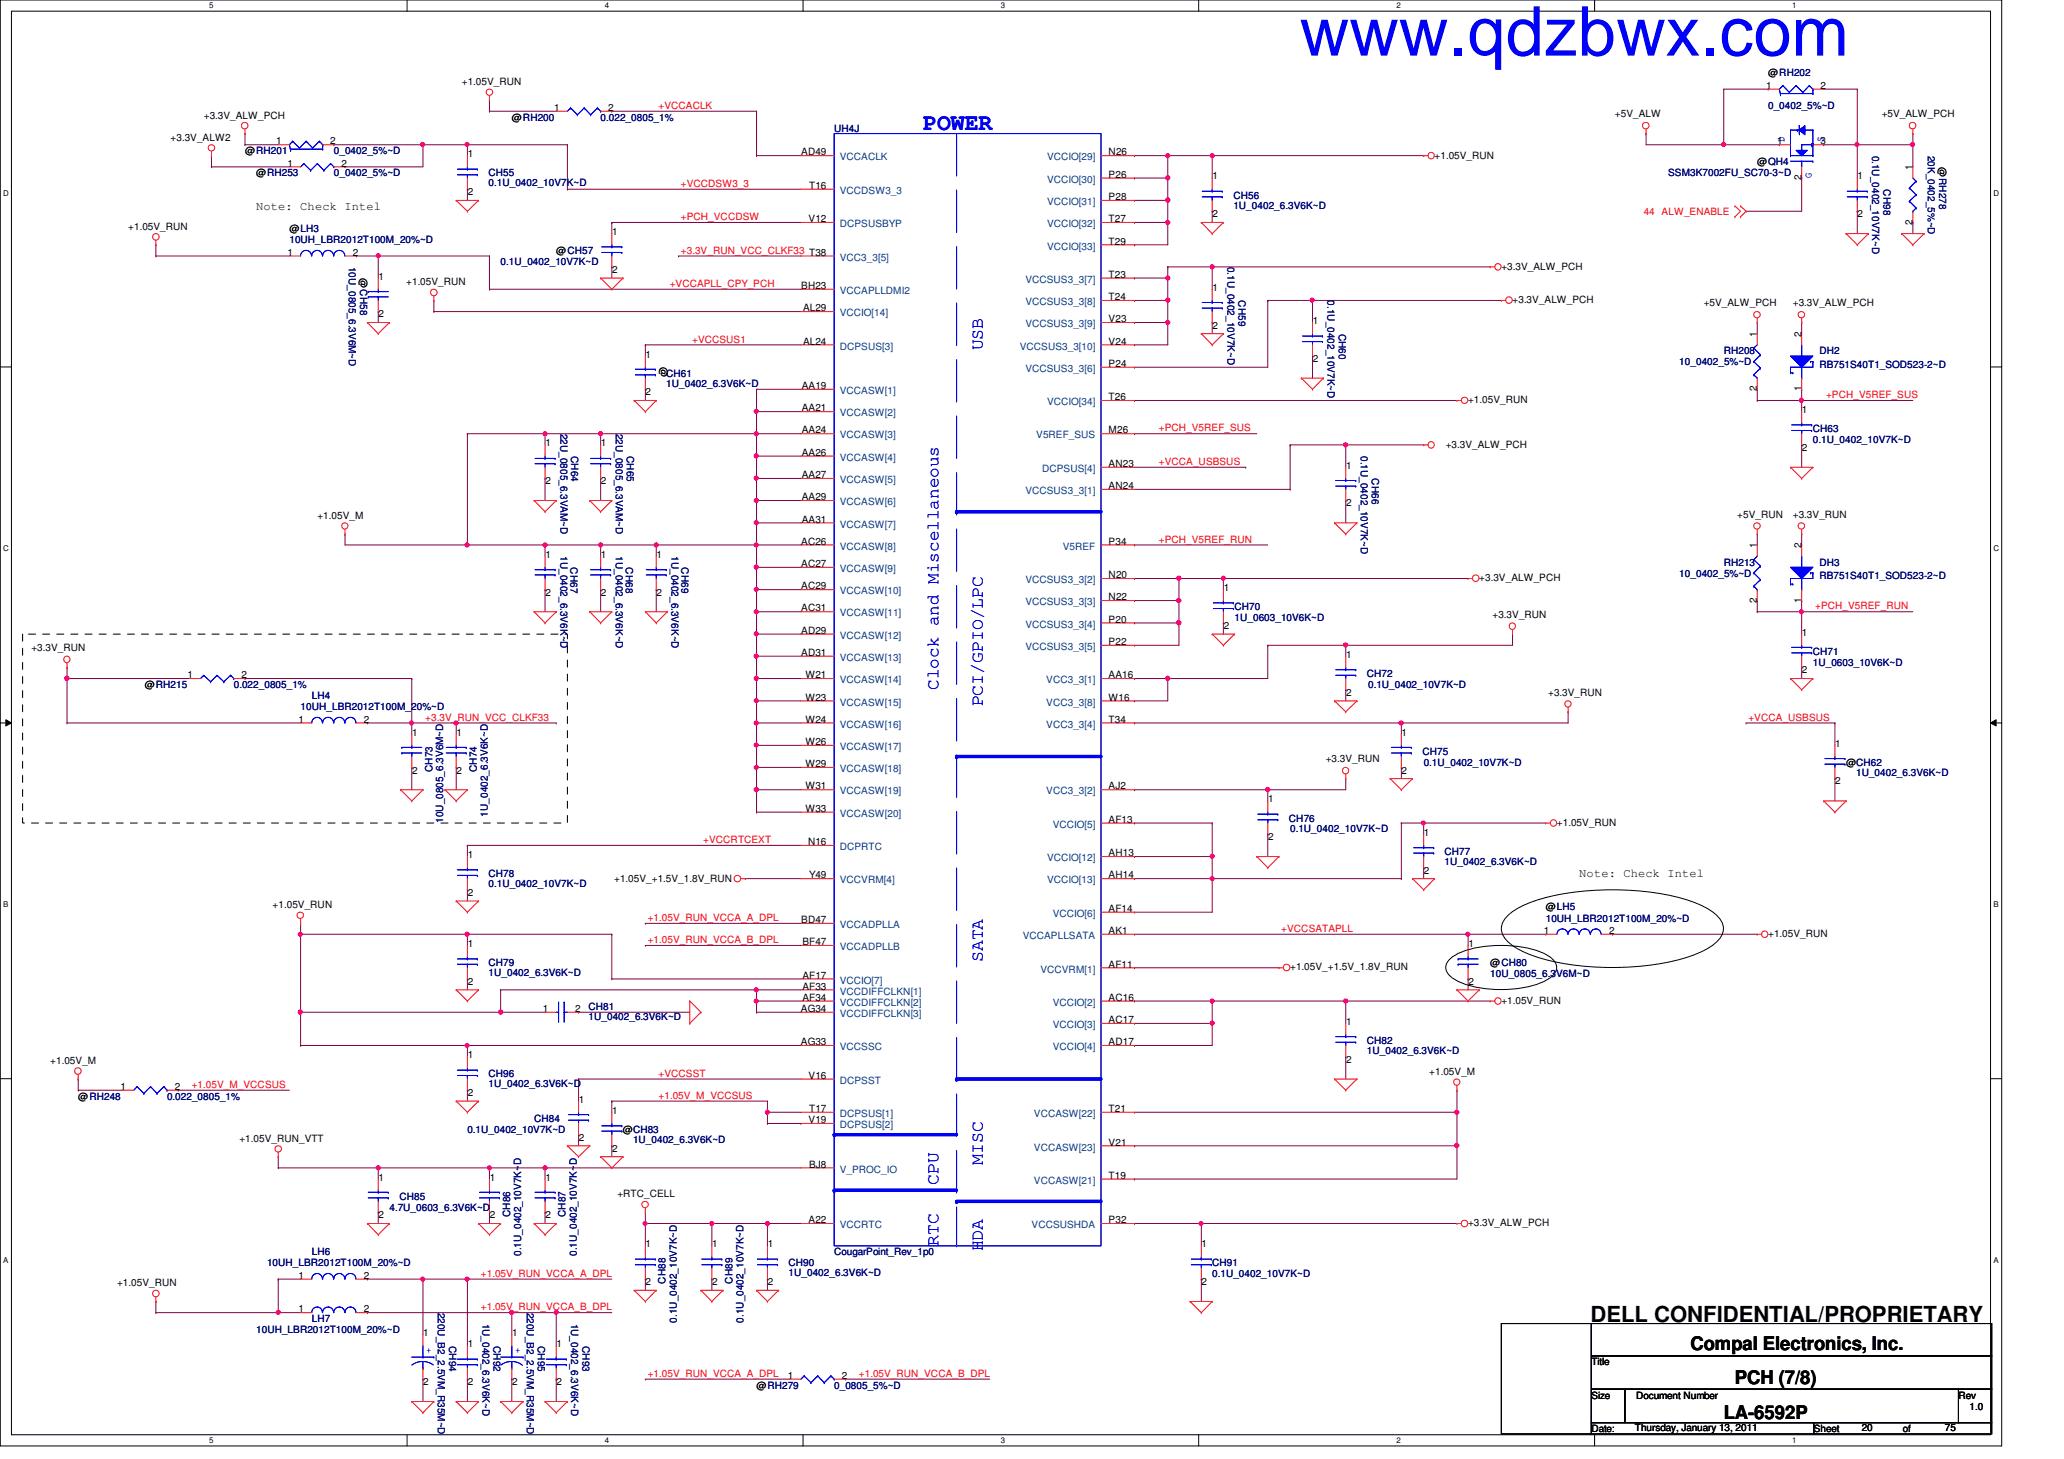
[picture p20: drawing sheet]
<svg xmlns="http://www.w3.org/2000/svg" width="297mm" height="210mm" viewBox="0 0 297 210" stroke-linecap="round" stroke-linejoin="round" font-family="sans-serif">
<defs><g id="words">
<text font-size="9.9" fill="#00f" x="187" y="8">www.qdzbwx.com</text>
<text font-size="3.3" fill="#00f" x="132.9" y="18.8">POWER</text>
<text font-size="3.2" x="228.9" y="190.2">DELL CONFIDENTIAL/PROPRIETARY</text>
<g font-size="2.7">
<text x="243.3" y="194.3">Compal Electronics, Inc.</text>
<text x="249.7" y="199.1">PCH (7/8)</text>
<text x="248.1" y="204.2">LA-6592P</text>
</g>
<g font-size="2.5" fill="#00f">
<text x="141.4" y="50.4" transform="rotate(-90 141.4 50.4)">USB</text>
<text x="135" y="99.2" transform="rotate(-90 135 99.2)">Clock and Miscellaneous</text>
<text x="141.4" y="101.6" transform="rotate(-90 141.4 101.6)">PCI/GPIO/LPC</text>
<text x="141.4" y="138.4" transform="rotate(-90 141.4 138.4)">SATA</text>
<text x="141.4" y="167.6" transform="rotate(-90 141.4 167.6)">MISC</text>
<text x="135" y="170.4" transform="rotate(-90 135 170.4)">CPU</text>
<text x="135" y="179.2" transform="rotate(-90 135 179.2)">RTC</text>
<text x="141.4" y="180" transform="rotate(-90 141.4 180)">HDA</text>
</g>
<g font-size="1.7">
<text x="36.9" y="30.2">Note: Check Intel</text>
<text x="227.3" y="126.2">Note: Check Intel</text>
</g>
<g font-size="1.4">
<text x="254.5" y="11">@RH202</text>
<text x="29.3" y="17.1">+3.3V_ALW_PCH</text>
<text x="66.5" y="12.2">+1.05V_RUN</text>
<text x="73.7" y="17.4">@RH200</text>
<text x="79.8" y="16">1</text>
<text x="87.5" y="16">2</text>
<text x="232.4" y="16.9">+5V_ALW</text>
<text x="254.2" y="12.8">1</text>
<text x="262" y="12.8">2</text>
<text x="270.8" y="16.9">+5V_ALW_PCH</text>
<text x="24.5" y="20.2">+3.3V_ALW2</text>
<text x="35.3" y="22.2">@RH201</text>
<text x="39.7" y="20.8">1</text>
<text x="41.4" y="24">1</text>
<text x="47.5" y="20.8">2</text>
<text x="49.1" y="24">2</text>
<text x="67.3" y="22.6">1</text>
<text x="115.3" y="22.4">AD49</text>
<text x="159.6" y="22.4">N26</text>
<text x="206.5" y="22.8">+1.05V_RUN</text>
<text x="252.9" y="23.7">@QH4</text>
<text x="255.8" y="20.8">1</text>
<text x="262" y="20.8">3</text>
<text x="36.9" y="25.4">@RH253</text>
<text x="67.3" y="28.1">2</text>
<text x="116.5" y="27.2">T16</text>
<text x="159.6" y="25.6">P26</text>
<text x="159.6" y="28.8">P28</text>
<text x="174.5" y="25.8">1</text>
<text x="259.2" y="25.9" transform="rotate(-90 259.2 25.9)">2</text>
<text x="267.3" y="25.8">1</text>
<text x="275.2" y="24.5" transform="rotate(-90 275.2 24.5)">1</text>
<text x="279.1" y="24" transform="rotate(90 279.1 24)">@RH278</text>
<text x="18.5" y="33.1">+1.05V_RUN</text>
<text x="41.7" y="33.4">@LH3</text>
<text x="88.1" y="33.8">1</text>
<text x="116.4" y="32">V12</text>
<text x="159.6" y="32">T27</text>
<text x="159.6" y="35.2">T29</text>
<text x="174.5" y="31.3">2</text>
<text x="267.3" y="31.3">2</text>
<text x="275.2" y="32.3" transform="rotate(-90 275.2 32.3)">2</text>
<text x="41.4" y="36.8">1</text>
<text x="50.8" y="36.8">2</text>
<text x="51.8" y="40" transform="rotate(90 51.8 40)">@CH58</text>
<text x="54.5" y="40.2">1</text>
<text x="58.5" y="41.1">+1.05V_RUN</text>
<text x="80" y="36.6">@CH57</text>
<text x="88.1" y="39.3">2</text>
<text x="115.3" y="41.6">BH23</text>
<text x="159.6" y="40">T23</text>
<text x="174.5" y="41.8">1</text>
<text x="216.1" y="38.8">+3.3V_ALW_PCH</text>
<text x="54.5" y="45.7">2</text>
<text x="115.6" y="44.8">AL29</text>
<text x="159.6" y="46.4">V23</text>
<text x="159.6" y="43.2">T24</text>
<text x="174.5" y="47.3">2</text>
<text x="188.9" y="46.6">1</text>
<text x="217.7" y="43.6">+3.3V_ALW_PCH</text>
<text x="245.2" y="44.1">+5V_ALW_PCH</text>
<text x="258" y="44.1">+3.3V_ALW_PCH</text>
<text x="92.9" y="51.4">1</text>
<text x="95" y="52.8" transform="rotate(90 95 52.8)">@</text>
<text x="115.6" y="49.6">AL24</text>
<text x="159.6" y="52.8">P24</text>
<text x="159.6" y="49.6">V24</text>
<text x="188.9" y="52.1">2</text>
<text x="252.9" y="48.5" transform="rotate(-90 252.9 48.5)">1</text>
<text x="259.2" y="48.5" transform="rotate(-90 259.2 48.5)">2</text>
<text x="92.9" y="56.9">2</text>
<text x="115.4" y="56">AA19</text>
<text x="115.4" y="59.2">AA21</text>
<text x="159.6" y="57.6">T26</text>
<text x="211.3" y="58">+1.05V_RUN</text>
<text x="252.9" y="56.3" transform="rotate(-90 252.9 56.3)">2</text>
<text x="259.2" y="56.3" transform="rotate(-90 259.2 56.3)">1</text>
<text x="259.3" y="59.4">1</text>
<text x="78.5" y="64.2">1</text>
<text x="86.5" y="64.2">1</text>
<text x="115.4" y="62.4">AA24</text>
<text x="115.4" y="65.6">AA26</text>
<text x="159.6" y="62.4">M26</text>
<text x="208.1" y="64.4">+3.3V_ALW_PCH</text>
<text x="259.3" y="64.9">2</text>
<text x="78.5" y="69.7">2</text>
<text x="86.5" y="69.7">2</text>
<text x="115.4" y="68.8">AA27</text>
<text x="115.4" y="72">AA29</text>
<text x="159.6" y="67.2">AN23</text>
<text x="159.6" y="70.4">AN24</text>
<text x="193.7" y="67.4">1</text>
<text x="45.7" y="74.6">+1.05V_M</text>
<text x="115.4" y="75.2">AA31</text>
<text x="193.7" y="72.9">2</text>
<text x="250" y="74.5">+5V_RUN</text>
<text x="258" y="74.5">+3.3V_RUN</text>
<text x="78.5" y="80.2">1</text>
<text x="86.5" y="80.2">1</text>
<text x="94.5" y="80.2">1</text>
<text x="115.3" y="78.4">AC26</text>
<text x="115.3" y="81.6">AC27</text>
<text x="159.6" y="78.4">P34</text>
<text x="159.6" y="83.2">N20</text>
<text x="212.9" y="83.6">+3.3V_ALW_PCH</text>
<text x="252.9" y="78.9" transform="rotate(-90 252.9 78.9)">1</text>
<text x="259.2" y="78.9" transform="rotate(-90 259.2 78.9)">2</text>
<text x="78.5" y="85.7">2</text>
<text x="86.5" y="85.7">2</text>
<text x="94.5" y="85.7">2</text>
<text x="115.3" y="84.8">AC29</text>
<text x="115.3" y="88">AC31</text>
<text x="159.6" y="86.4">N22</text>
<text x="159.6" y="89.6">P20</text>
<text x="176.1" y="85">1</text>
<text x="214.8" y="88.9">+3.3V_RUN</text>
<text x="252.9" y="86.7" transform="rotate(-90 252.9 86.7)">2</text>
<text x="259.2" y="86.7" transform="rotate(-90 259.2 86.7)">1</text>
<text x="4.5" y="93.7">+3.3V_RUN</text>
<text x="115.3" y="91.2">AD29</text>
<text x="115.3" y="94.4">AD31</text>
<text x="159.6" y="92.8">P22</text>
<text x="176.1" y="90.5">2</text>
<text x="193.7" y="94.6">1</text>
<text x="259.3" y="91.4">1</text>
<text x="20.9" y="99">@RH215</text>
<text x="27" y="97.6">1</text>
<text x="34.8" y="97.6">2</text>
<text x="115.9" y="97.6">W21</text>
<text x="115.9" y="100.8">W23</text>
<text x="159.6" y="97.6">AA16</text>
<text x="159.6" y="100.8">W16</text>
<text x="193.7" y="100.1">2</text>
<text x="222.8" y="100.1">+3.3V_RUN</text>
<text x="259.3" y="96.9">2</text>
<text x="43" y="104">1</text>
<text x="52.4" y="104">2</text>
<text x="59.3" y="105.8">1</text>
<text x="65.7" y="105.8">1</text>
<text x="115.9" y="104">W24</text>
<text x="115.9" y="107.2">W26</text>
<text x="159.6" y="104">T34</text>
<text x="201.7" y="105.8">1</text>
<text x="264.1" y="107.4">1</text>
<text x="59.3" y="111.3">2</text>
<text x="65.7" y="111.3">2</text>
<text x="115.9" y="110.4">W29</text>
<text x="115.9" y="113.6">W31</text>
<text x="159.6" y="113.6">AJ2</text>
<text x="190.8" y="109.7">+3.3V_RUN</text>
<text x="201.7" y="111.3">2</text>
<text x="264.1" y="112.9">2</text>
<text x="265.7" y="110.2">@CH62</text>
<text x="115.9" y="116.8">W33</text>
<text x="159.6" y="118.4">AF13</text>
<text x="182.5" y="115.4">1</text>
<text x="224.1" y="118.8">+1.05V_RUN</text>
<text x="67.3" y="123.4">1</text>
<text x="116.3" y="121.6">N16</text>
<text x="159.6" y="123.2">AH13</text>
<text x="182.5" y="120.9">2</text>
<text x="204.9" y="120.2">1</text>
<text x="204.9" y="125.7">2</text>
<text x="39.2" y="130.6">+1.05V_RUN</text>
<text x="67.3" y="128.9">2</text>
<text x="88.4" y="126.8">+1.05V_+1.5V_1.8V_RUN</text>
<text x="116.5" y="126.4">Y49</text>
<text x="159.6" y="131.2">AF14</text>
<text x="159.6" y="126.4">AH14</text>
<text x="222.5" y="131">@LH5</text>
<text x="67.3" y="136.2">1</text>
<text x="115.3" y="132.8">BD47</text>
<text x="115.5" y="136">BF47</text>
<text x="159.6" y="134.4">AK1</text>
<text x="211.3" y="136.2">1</text>
<text x="222.2" y="134.4">1</text>
<text x="231.6" y="134.4">2</text>
<text x="254.5" y="134.8">+1.05V_RUN</text>
<text x="67.3" y="141.7">2</text>
<text x="115.5" y="142.4">AF33</text>
<text x="115.5" y="144">AF34</text>
<text x="115.5" y="140.8">AF17</text>
<text x="159.6" y="144">AC16</text>
<text x="159.6" y="139.2">AF11</text>
<text x="185.7" y="139.6">+1.05V_+1.5V_1.8V_RUN</text>
<text x="211.3" y="141.7">2</text>
<text x="214.5" y="139">@CH80</text>
<text x="78.1" y="145.6">1</text>
<text x="82.8" y="145.6">2</text>
<text x="115.3" y="145.6">AG34</text>
<text x="159.6" y="147.2">AC17</text>
<text x="193.7" y="147.4">1</text>
<text x="216.1" y="144.4">+1.05V_RUN</text>
<text x="7.2" y="153.1">+1.05V_M</text>
<text x="67.3" y="152.2">1</text>
<text x="115.3" y="150.4">AG33</text>
<text x="116.4" y="155.2">V16</text>
<text x="159.6" y="150.4">AD17</text>
<text x="193.7" y="152.9">2</text>
<text x="205.7" y="154.6">+1.05V_M</text>
<text x="11.3" y="158.2">@RH248</text>
<text x="17.4" y="156.8">1</text>
<text x="25.1" y="156.8">2</text>
<text x="67.3" y="157.7">2</text>
<text x="83.3" y="158.6">1</text>
<text x="88.1" y="160.2">1</text>
<text x="116.4" y="161.6">V19</text>
<text x="116.5" y="160">T17</text>
<text x="159.6" y="160">T21</text>
<text x="34.5" y="164.3">+1.05V_RUN_VTT</text>
<text x="83.3" y="164.1">2</text>
<text x="88.1" y="165.7">2</text>
<text x="89.7" y="163">@CH83</text>
<text x="116.5" y="168">BJ8</text>
<text x="159.6" y="164.8">V21</text>
<text x="54.5" y="169.8">1</text>
<text x="70.5" y="169.8">1</text>
<text x="78.5" y="169.8">1</text>
<text x="88.9" y="172.3">+RTC_CELL</text>
<text x="159.6" y="169.6">T19</text>
<text x="54.5" y="175.3">2</text>
<text x="70.5" y="175.3">2</text>
<text x="78.5" y="175.3">2</text>
<text x="92.9" y="179.5">1</text>
<text x="102.5" y="179.5">1</text>
<text x="110.5" y="179.5">1</text>
<text x="116.4" y="176">A22</text>
<text x="159.6" y="176">P32</text>
<text x="172.9" y="179.5">1</text>
<text x="211.3" y="176.4">+3.3V_ALW_PCH</text>
<text x="16.8" y="185.1">+1.05V_RUN</text>
<text x="43" y="184">1</text>
<text x="52.4" y="184">2</text>
<text x="92.9" y="184.9">2</text>
<text x="102.5" y="184.9">2</text>
<text x="110.5" y="184.9">2</text>
<text x="172.9" y="184.9">2</text>
<text x="43" y="188.8">1</text>
<text x="52.4" y="188.8">2</text>
<text x="60.9" y="192.2">1</text>
<text x="67.3" y="193.8">1</text>
<text x="73.7" y="192.2">1</text>
<text x="80.1" y="193.8">1</text>
<text x="229" y="196.4">Title</text>
<text x="60.9" y="199.3">2</text>
<text x="67.3" y="199.3">2</text>
<text x="73.7" y="199.3">2</text>
<text x="80.1" y="199.3">2</text>
<text x="108.9" y="199.8">@RH279</text>
<text x="113.4" y="198.4">1</text>
<text x="121.2" y="198.4">2</text>
<text x="229" y="201.2">Size</text>
<text x="235.5" y="201.2">Document Number</text>
<text x="281.9" y="201.2">Rev</text>
<text x="283.5" y="202.8">1.0</text>
<text x="229" y="206">Date:</text>
<text x="235.3" y="205.9">Thursday, January 13, 2011</text>
<text x="261" y="206">Sheet</text>
<text x="267.9" y="205.9">20</text>
<text x="273.9" y="206">of</text>
<text x="279.9" y="205.9">75</text>
</g>
<g font-size="1.4" fill="#000080">
<text x="86.4" y="17.4">0.022_0805_1%</text>
<text x="254.5" y="15.7">0_0402_5%~D</text>
<text x="48" y="22.2">0_0402_5%~D</text>
<text x="120.1" y="19">UH4J</text>
<text x="269.4" y="22.4" transform="rotate(90 269.4 22.4)">0.1U_0402_10V7K~D</text>
<text x="277.4" y="22.4" transform="rotate(90 277.4 22.4)">20K_0402_5%~D</text>
<text x="48" y="25.4">0_0402_5%~D</text>
<text x="70.3" y="25.4">CH55</text>
<text x="70.3" y="26.8">0.1U_0402_10V7K~D</text>
<text x="177.5" y="28.6">CH56</text>
<text x="240.1" y="25.4">SSM3K7002FU_SC70-3~D</text>
<text x="271.1" y="27.2" transform="rotate(90 271.1 27.2)">CH98</text>
<text x="41.7" y="35">10UH_LBR2012T100M_20%~D</text>
<text x="177.5" y="30">1U_0402_6.3V6K~D</text>
<text x="50.2" y="38.4" transform="rotate(90 50.2 38.4)">10U_0805_6.3V6M~D</text>
<text x="72" y="38.2">0.1U_0402_10V7K~D</text>
<text x="176.7" y="38.4" transform="rotate(90 176.7 38.4)">0.1U_0402_10V7K~D</text>
<text x="178.2" y="43.2" transform="rotate(90 178.2 43.2)">CH59</text>
<text x="191" y="43.2" transform="rotate(90 191 43.2)">0.1U_0402_10V7K~D</text>
<text x="192.7" y="48" transform="rotate(90 192.7 48)">CH60</text>
<text x="241.7" y="52.6">10_0402_5%~D</text>
<text x="248.1" y="51">RH208</text>
<text x="261.8" y="51">DH2</text>
<text x="261.8" y="52.9">RB751S40T1_SOD523-2~D</text>
<text x="95.9" y="54.2">CH61</text>
<text x="95.9" y="55.6">1U_0402_6.3V6K~D</text>
<text x="80.6" y="62.4" transform="rotate(90 80.6 62.4)">22U_0805_6.3VAM~D</text>
<text x="82.2" y="65.6" transform="rotate(90 82.2 65.6)">CH64</text>
<text x="88.6" y="62.4" transform="rotate(90 88.6 62.4)">22U_0805_6.3VAM~D</text>
<text x="90.2" y="65.6" transform="rotate(90 90.2 65.6)">CH65</text>
<text x="195.8" y="65.6" transform="rotate(90 195.8 65.6)">0.1U_0402_10V7K~D</text>
<text x="260.9" y="62.2">CH63</text>
<text x="260.9" y="63.8">0.1U_0402_10V7K~D</text>
<text x="197.4" y="68.8" transform="rotate(90 197.4 68.8)">CH66</text>
<text x="80.6" y="80" transform="rotate(90 80.6 80)">1U_0402_6.3V6K~D</text>
<text x="82.1" y="81.6" transform="rotate(90 82.1 81.6)">CH67</text>
<text x="88.6" y="80" transform="rotate(90 88.6 80)">1U_0402_6.3V6K~D</text>
<text x="90.1" y="81.6" transform="rotate(90 90.1 81.6)">CH68</text>
<text x="96.6" y="80" transform="rotate(90 96.6 80)">1U_0402_6.3V6K~D</text>
<text x="98.1" y="81.6" transform="rotate(90 98.1 81.6)">CH69</text>
<text x="241.7" y="83">10_0402_5%~D</text>
<text x="248.1" y="81.4">RH213</text>
<text x="261.8" y="81.4">DH3</text>
<text x="261.8" y="83.3">RB751S40T1_SOD523-2~D</text>
<text x="177.7" y="87.8">CH70</text>
<text x="177.7" y="89.4">1U_0603_10V6K~D</text>
<text x="260.9" y="94.2">CH71</text>
<text x="260.9" y="95.8">1U_0603_10V6K~D</text>
<text x="33.7" y="99">0.022_0805_1%</text>
<text x="44.9" y="100.6">LH4</text>
<text x="196.7" y="97.4">CH72</text>
<text x="196.9" y="99">0.1U_0402_10V7K~D</text>
<text x="43.3" y="102.2">10UH_LBR2012T100M_20%~D</text>
<text x="62.2" y="111.1" transform="rotate(-90 62.2 111.1)">CH73</text>
<text x="68.6" y="111.1" transform="rotate(-90 68.6 111.1)">CH74</text>
<text x="204.7" y="108.6">CH75</text>
<text x="204.9" y="110.2">0.1U_0402_10V7K~D</text>
<text x="267.1" y="111.6">1U_0402_6.3V6K~D</text>
<text x="63.8" y="118.4" transform="rotate(-90 63.8 118.4)">10U_0805_6.3V6M~D</text>
<text x="70.2" y="117.5" transform="rotate(-90 70.2 117.5)">1U_0402_6.3V6K~D</text>
<text x="185.5" y="118.2">CH76</text>
<text x="185.7" y="119.8">0.1U_0402_10V7K~D</text>
<text x="207.9" y="123">CH77</text>
<text x="207.9" y="124.4">1U_0402_6.3V6K~D</text>
<text x="70.3" y="126.2">CH78</text>
<text x="70.3" y="127.6">0.1U_0402_10V7K~D</text>
<text x="222.5" y="132.6">10UH_LBR2012T100M_20%~D</text>
<text x="70.3" y="139">CH79</text>
<text x="70.3" y="140.4">1U_0402_6.3V6K~D</text>
<text x="214.5" y="140.6">10U_0805_6.3V6M~D</text>
<text x="84.7" y="145.4">CH81</text>
<text x="84.7" y="146.8">1U_0402_6.3V6K~D</text>
<text x="70.3" y="155">CH96</text>
<text x="196.7" y="150.2">CH82</text>
<text x="196.7" y="151.6">1U_0402_6.3V6K~D</text>
<text x="24" y="158.2">0.022_0805_1%</text>
<text x="70.3" y="156.4">1U_0402_6.3V6K~D</text>
<text x="76.9" y="161.4">CH84</text>
<text x="67.3" y="163">0.1U_0402_10V7K~D</text>
<text x="91.1" y="164.4">1U_0402_6.3V6K~D</text>
<text x="57.5" y="172.6">CH85</text>
<text x="56" y="174.2">4.7U_0603_6.3V6K~D</text>
<text x="73.4" y="175.1" transform="rotate(-90 73.4 175.1)">CH86</text>
<text x="81.4" y="175.1" transform="rotate(-90 81.4 175.1)">CH87</text>
<text x="38.4" y="182.2">10UH_LBR2012T100M_20%~D</text>
<text x="44.9" y="180.6">LH6</text>
<text x="75" y="180.7" transform="rotate(-90 75 180.7)">0.1U_0402_10V7K~D</text>
<text x="83" y="180.7" transform="rotate(-90 83 180.7)">0.1U_0402_10V7K~D</text>
<text x="95.8" y="184.7" transform="rotate(-90 95.8 184.7)">CH88</text>
<text x="105.4" y="184.7" transform="rotate(-90 105.4 184.7)">CH89</text>
<text x="113.5" y="182.2">CH90</text>
<text x="113.5" y="183.6">1U_0402_6.3V6K~D</text>
<text x="120.1" y="180.6">CougarPoint_Rev_1p0</text>
<text x="174.5" y="182.2">CH91</text>
<text x="174.5" y="183.8">0.1U_0402_10V7K~D</text>
<text x="36.9" y="191.8">10UH_LBR2012T100M_20%~D</text>
<text x="44.9" y="190.2">LH7</text>
<text x="63" y="188.8" transform="rotate(90 63 188.8)">220U_B2_2.5VM_R35M~D</text>
<text x="69.4" y="190.4" transform="rotate(90 69.4 190.4)">1U_0402_6.3V6K~D</text>
<text x="75.8" y="188.8" transform="rotate(90 75.8 188.8)">220U_B2_2.5VM_R35M~D</text>
<text x="82.2" y="190.4" transform="rotate(90 82.2 190.4)">1U_0402_6.3V6K~D</text>
<text x="97.4" y="190.3" transform="rotate(-90 97.4 190.3)">0.1U_0402_10V7K~D</text>
<text x="107" y="190.3" transform="rotate(-90 107 190.3)">0.1U_0402_10V7K~D</text>
<text x="64.6" y="193.6" transform="rotate(90 64.6 193.6)">CH94</text>
<text x="71" y="193.6" transform="rotate(90 71 193.6)">CH92</text>
<text x="77.4" y="193.6" transform="rotate(90 77.4 193.6)">CH95</text>
<text x="83.8" y="193.6" transform="rotate(90 83.8 193.6)">CH93</text>
<text x="120.1" y="199.8">0_0805_5%~D</text>
</g>
<g font-size="1.4" fill="#f00">
<text x="94.8" y="15.7">+VCCACLK</text>
<text x="98" y="26.9">+VCCDSW3_3</text>
<text x="98" y="31.7">+PCH_VCCDSW</text>
<text x="236.6" y="31">44 ALW_ENABLE</text>
<text x="96.4" y="41.3">+VCCAPLL_CPY_PCH</text>
<text x="98" y="36.5">+3.3V_RUN_VCC_CLKF33 T38</text>
<text x="99.6" y="49.3">+VCCSUS1</text>
<text x="262.8" y="57.3">+PCH_V5REF_SUS</text>
<text x="166.8" y="62.1">+PCH_V5REF_SUS</text>
<text x="166.8" y="66.9">+VCCA_USBSUS</text>
<text x="166.8" y="78.1">+PCH_V5REF_RUN</text>
<text x="261.2" y="87.7">+PCH_V5REF_RUN</text>
<text x="61.2" y="103.7">+3.3V_RUN_VCC_CLKF33</text>
<text x="251.6" y="103.7">+VCCA_USBSUS</text>
<text x="101.2" y="121.3">+VCCRTCEXT</text>
<text x="93.2" y="132.5">+1.05V_RUN_VCCA_A_DPL</text>
<text x="93.2" y="135.7">+1.05V_RUN_VCCA_B_DPL</text>
<text x="184.4" y="134.1">+VCCSATAPLL</text>
<text x="94.8" y="154.9">+VCCSST</text>
<text x="27.6" y="156.5">+1.05V_M_VCCSUS</text>
<text x="94.8" y="158.1">+1.05V_M_VCCSUS</text>
<text x="69.2" y="183.7">+1.05V_RUN_VCCA_A_DPL</text>
<text x="69.2" y="188.5">+1.05V_RUN_VCCA_B_DPL</text>
<text x="93.2" y="198.1">+1.05V_RUN_VCCA_A_DPL</text>
<text x="123.6" y="198.1">+1.05V_RUN_VCCA_B_DPL</text>
</g>
<g font-size="1.4" fill="#004080">
<text x="120.9" y="23.1">VCCACLK</text>
<text x="150.7" y="23.1">VCCIO[29]</text>
<text x="120.9" y="27.9">VCCDSW3_3</text>
<text x="150.7" y="26.3">VCCIO[30]</text>
<text x="150.7" y="29.5">VCCIO[31]</text>
<text x="120.9" y="32.7">DCPSUSBYP</text>
<text x="150.7" y="32.7">VCCIO[32]</text>
<text x="150.7" y="35.9">VCCIO[33]</text>
<text x="120.9" y="37.5">VCC3_3[5]</text>
<text x="147.6" y="40.7">VCCSUS3_3[7]</text>
<text x="120.9" y="45.5">VCCIO[14]</text>
<text x="120.9" y="42.3">VCCAPLLDMI2</text>
<text x="147.6" y="47.1">VCCSUS3_3[9]</text>
<text x="147.6" y="43.9">VCCSUS3_3[8]</text>
<text x="120.9" y="50.3">DCPSUS[3]</text>
<text x="146.8" y="50.3">VCCSUS3_3[10]</text>
<text x="147.6" y="53.5">VCCSUS3_3[6]</text>
<text x="120.9" y="56.7">VCCASW[1]</text>
<text x="120.9" y="59.9">VCCASW[2]</text>
<text x="150.7" y="58.3">VCCIO[34]</text>
<text x="120.9" y="63.1">VCCASW[3]</text>
<text x="149.1" y="63.1">V5REF_SUS</text>
<text x="120.9" y="69.5">VCCASW[5]</text>
<text x="120.9" y="66.3">VCCASW[4]</text>
<text x="147.6" y="71.1">VCCSUS3_3[1]</text>
<text x="150" y="67.9">DCPSUS[4]</text>
<text x="120.9" y="72.7">VCCASW[6]</text>
<text x="120.9" y="75.9">VCCASW[7]</text>
<text x="120.9" y="79.1">VCCASW[8]</text>
<text x="120.9" y="82.3">VCCASW[9]</text>
<text x="147.6" y="83.9">VCCSUS3_3[2]</text>
<text x="152.9" y="79.1">V5REF</text>
<text x="120.9" y="85.5">VCCASW[10]</text>
<text x="120.9" y="88.7">VCCASW[11]</text>
<text x="147.6" y="87.1">VCCSUS3_3[3]</text>
<text x="120.9" y="91.9">VCCASW[12]</text>
<text x="120.9" y="95.1">VCCASW[13]</text>
<text x="147.6" y="90.3">VCCSUS3_3[4]</text>
<text x="147.6" y="93.5">VCCSUS3_3[5]</text>
<text x="120.9" y="98.3">VCCASW[14]</text>
<text x="120.9" y="101.5">VCCASW[15]</text>
<text x="150.6" y="98.3">VCC3_3[1]</text>
<text x="150.6" y="101.5">VCC3_3[8]</text>
<text x="120.9" y="104.7">VCCASW[16]</text>
<text x="120.9" y="107.9">VCCASW[17]</text>
<text x="150.6" y="104.7">VCC3_3[4]</text>
<text x="120.9" y="111.1">VCCASW[18]</text>
<text x="120.9" y="114.3">VCCASW[19]</text>
<text x="120.9" y="117.5">VCCASW[20]</text>
<text x="150.6" y="114.3">VCC3_3[2]</text>
<text x="151.5" y="119.1">VCCIO[5]</text>
<text x="120.9" y="122.3">DCPRTC</text>
<text x="150.7" y="123.9">VCCIO[12]</text>
<text x="120.9" y="127.1">VCCVRM[4]</text>
<text x="150.7" y="127.1">VCCIO[13]</text>
<text x="151.5" y="131.9">VCCIO[6]</text>
<text x="120.9" y="136.7">VCCADPLLB</text>
<text x="120.9" y="133.5">VCCADPLLA</text>
<text x="147.2" y="135.1">VCCAPLLSATA</text>
<text x="120.9" y="143.1">VCCDIFFCLKN[1]</text>
<text x="120.9" y="141.5">VCCIO[7]</text>
<text x="149.7" y="139.9">VCCVRM[1]</text>
<text x="120.9" y="144.7">VCCDIFFCLKN[2]</text>
<text x="120.9" y="146.3">VCCDIFFCLKN[3]</text>
<text x="151.5" y="144.7">VCCIO[2]</text>
<text x="151.5" y="147.9">VCCIO[3]</text>
<text x="120.9" y="151.1">VCCSSC</text>
<text x="120.9" y="155.9">DCPSST</text>
<text x="151.5" y="151.1">VCCIO[4]</text>
<text x="120.9" y="160.7">DCPSUS[1]</text>
<text x="148.8" y="160.7">VCCASW[22]</text>
<text x="120.9" y="162.3">DCPSUS[2]</text>
<text x="148.8" y="165.5">VCCASW[23]</text>
<text x="120.9" y="168.7">V_PROC_IO</text>
<text x="148.8" y="170.3">VCCASW[21]</text>
<text x="120.9" y="176.7">VCCRTC</text>
<text x="148.5" y="176.7">VCCSUSHDA</text>
</g>
<g font-size="1.4" fill="#00f">
<text x="256.8" y="20.5" transform="rotate(-90 256.8 20.5)">D</text>
<text x="262.4" y="20.5" transform="rotate(-90 262.4 20.5)">S</text>
<text x="260.7" y="25.6" transform="rotate(-90 260.7 25.6)">G</text>
<text x="61.3" y="194.6">+</text>
<text x="74.1" y="194.6">+</text>
</g>
<g font-size="1.1">
<text x="30.1" y="1.1">5</text>
<text x="87" y="1.1">4</text>
<text x="144" y="1.1">3</text>
<text x="201" y="1.1">2</text>
<text x="257.9" y="1.1">1</text>
<text x=".5" y="28.2">D</text>
<text x="286.9" y="28.2">D</text>
<text x=".5" y="79.3">C</text>
<text x="286.9" y="79.3">C</text>
<text x=".5" y="130.6">B</text>
<text x="286.9" y="130.6">B</text>
<text x=".5" y="181.7">A</text>
<text x="286.9" y="181.7">A</text>
<text x="30.1" y="207.6">5</text>
<text x="87" y="207.6">4</text>
<text x="144" y="207.6">3</text>
<text x="201" y="207.6">2</text>
<text x="257.9" y="207.6">1</text>
</g>
</g></defs>
<path d="M0 0h288.1v208h-288.1zM1.6 1.6h284.9v204.8h-284.9z" fill="none" stroke="#000" stroke-width=".14"/>
<g fill="#fff">
<path d="M30.1 .2h.6v1.2h-.6z"/>
<path d="M30.1 206.6h.6v1.2h-.6z"/>
</g>
<path d="M58.6 0v1.6M58.6 206.4v1.6" fill="none" stroke="#000" stroke-width=".14"/>
<g fill="#fff">
<path d="M87 .2h.6v1.2h-.6z"/>
<path d="M87 206.6h.6v1.2h-.6z"/>
</g>
<path d="M115.6 0v1.6M115.6 206.4v1.6" fill="none" stroke="#000" stroke-width=".14"/>
<g fill="#fff">
<path d="M144 .2h.6v1.2h-.6z"/>
<path d="M144 206.6h.6v1.2h-.6z"/>
</g>
<path d="M172.5 0v1.6M172.5 206.4v1.6" fill="none" stroke="#000" stroke-width=".14"/>
<g fill="#fff">
<path d="M201 .2h.5v1.2h-.5z"/>
<path d="M201 206.6h.5v1.2h-.5z"/>
</g>
<path d="M229.5 0v1.6M229.5 206.4v1.6" fill="none" stroke="#000" stroke-width=".14"/>
<g fill="#fff">
<path d="M257.9 .2h.6v1.2h-.6z"/>
<path d="M257.9 206.6h.6v1.2h-.6z"/>
<path d="M.5 27.2h.7v1.2h-.7z"/>
<path d="M286.9 27.2h.8v1.2h-.8z"/>
<path d="M.5 78.4h.7v1.1h-.7z"/>
<path d="M286.9 78.4h.8v1.1h-.8z"/>
</g>
<path d="M0 52.8h1.6M286.5 52.8h1.6" fill="none" stroke="#000" stroke-width=".14"/>
<g fill="#fff">
<path d="M.5 129.6h.7v1.2h-.7z"/>
<path d="M286.9 129.6h.7v1.2h-.7z"/>
</g>
<path d="M0 104h1.6M.8 103.5l.8 .5-.8 .4zM286.5 104l.8-.5v.9zM286.5 104h1.6" fill="none" stroke="#000" stroke-width=".14"/>
<path d="M.8 103.5l.8 .5-.8 .4zM286.5 104l.8-.5v.9z" fill="#000"/>
<g fill="#fff">
<path d="M.5 180.8h.7v1.1h-.7z"/>
<path d="M286.9 180.8h.7v1.1h-.7z"/>
</g>
<path d="M0 155.2h1.6M286.5 155.2h1.6" fill="none" stroke="#000" stroke-width=".14"/>
<path d="M252.9 88h.1M252.9 88h6.4M259.3 86.4h.1M259.3 88h.1M259.3 86.4v4.8" fill="none" stroke="#800040" stroke-width=".14"/>
<circle cx="259.2" cy="88" r=".3" fill="#f0f"/>
<circle cx="259.2" cy="88" r=".3" fill="none" stroke="#f0f" stroke-width=".14"/>
<g fill="none" stroke="#800040" stroke-width=".14">
<path d="M252.9 57.6h.1M252.9 56h.1M252.9 46.4h.1M252.9 46.4v1.6M252.9 56v1.6M252.9 57.6h22.4M259.3 57.6h.1M259.3 56h.1M259.3 46.4h.1M259.3 46.4v1.6M259.3 56v3.2M252.9 76.8h.1"/>
<path d="M252.9 76.8v1.6M259.3 76.8h.1M259.3 64h.1M259.3 64v3.2M259.3 76.8v1.6M252.9 86.4h.1M252.9 86.4v1.6M259.3 88h.1M259.3 96h.1M259.3 88h16M259.3 96v1.6"/>
</g>
<circle cx="259.2" cy="57.6" r=".31" fill="#f0f"/>
<circle cx="259.2" cy="57.6" r=".31" fill="none" stroke="#f0f" stroke-width=".14"/>
<path d="M275.3 19.2h.1M275.3 19.2v1.6M251.3 30.4h.1M259.3 25.6h.1M259.3 25.6v4.8h-8M267.3 30.4h.1M267.3 20.8h.1M267.3 20.8v4.8M267.3 30.4v3.2" fill="none" stroke="#800040" stroke-width=".14"/>
<circle cx="267.2" cy="20.8" r=".3" fill="#f0f"/>
<circle cx="267.2" cy="20.8" r=".3" fill="none" stroke="#f0f" stroke-width=".14"/>
<path d="M262.5 20.8h.1M262.5 20.8h12.8M275.3 20.8h.1M275.3 32h.1M275.3 20.8v3.2M275.3 32v1.6" fill="none" stroke="#800040" stroke-width=".14"/>
<circle cx="275.2" cy="20.8" r=".3" fill="#f0f"/>
<circle cx="275.2" cy="20.8" r=".3" fill="none" stroke="#f0f" stroke-width=".14"/>
<path d="M236.9 19.2h.1M236.9 19.2v1.6h11.2M248.1 20.8h.1" fill="none" stroke="#800040" stroke-width=".14"/>
<circle cx="248.1" cy="20.8" r=".3" fill="#f0f"/>
<circle cx="248.1" cy="20.8" r=".3" fill="none" stroke="#f0f" stroke-width=".14"/>
<path d="M22.4 187.2h.1M22.4 187.2v1.6M40 188.8h.1M40 188.8h3.3" fill="none" stroke="#800040" stroke-width=".14"/>
<circle cx="40" cy="188.8" r=".3" fill="#f0f"/>
<circle cx="40" cy="188.8" r=".3" fill="none" stroke="#f0f" stroke-width=".14"/>
<path d="M22.4 188.8h.1M40 184h.1M40 184h3.3M40 184v4.8h-17.6M67.3 184h.1M67.3 184h20.7" fill="none" stroke="#800040" stroke-width=".14"/>
<circle cx="67.2" cy="184" r=".3" fill="#f0f"/>
<circle cx="67.2" cy="184" r=".3" fill="none" stroke="#f0f" stroke-width=".14"/>
<g fill="none" stroke="#800040" stroke-width=".14">
<path d="M52.9 184h.1M52.9 188.8h.1M52.9 188.8h20.8M52.9 184h14.4M60.9 198.4h.1M60.9 184h.1M60.9 184v8M60.9 198.4v3.2M67.3 184h.1M67.3 184v9.6M73.7 198.4h.1M73.7 188.8h.1"/>
<path d="M73.7 188.8v3.2M73.7 198.4v3.2M80 188.8h.1M80 188.8h8"/>
</g>
<circle cx="60.8" cy="184" r=".3" fill="#f0f"/>
<circle cx="60.8" cy="184" r=".3" fill="none" stroke="#f0f" stroke-width=".14"/>
<path d="M67.3 198.4h.1M67.3 198.4v3.2M80 198.4h.1M80 188.8h.1M80 188.8v4.8M80 198.4v3.2" fill="none" stroke="#800040" stroke-width=".14"/>
<circle cx="80" cy="188.8" r=".3" fill="#f0f"/>
<circle cx="80" cy="188.8" r=".3" fill="none" stroke="#f0f" stroke-width=".14"/>
<path d="M73.7 188.8h.1M73.7 188.8h6.3" fill="none" stroke="#800040" stroke-width=".14"/>
<circle cx="73.6" cy="188.8" r=".31" fill="#f0f"/>
<circle cx="73.6" cy="188.8" r=".31" fill="none" stroke="#f0f" stroke-width=".14"/>
<path d="M188.9 51.2h.1M188.9 51.2v3.2M193.7 72h.1M193.7 64h.1M193.7 64v3.2M193.7 72v3.2" fill="none" stroke="#800040" stroke-width=".14"/>
<circle cx="193.7" cy="64" r=".31" fill="#f0f"/>
<circle cx="193.7" cy="64" r=".31" fill="none" stroke="#f0f" stroke-width=".14"/>
<g fill="none" stroke="#800040" stroke-width=".14">
<path d="M168.1 38.4h.1M168.1 22.4h.1M168.1 38.4h6.4M168.1 22.4h6.4M168.1 40h.1M168.1 40v3.2M185.7 64h.1M185.7 64h19.2M185.7 64v6.4M193.7 64h.1M209.7 156.8h.1M209.7 156.8v3.2"/>
<path d="M163.3 176h.1M163.3 176h9.6"/>
</g>
<circle cx="168.1" cy="22.4" r=".3" fill="#f0f"/>
<circle cx="168.1" cy="22.4" r=".3" fill="none" stroke="#f0f" stroke-width=".14"/>
<path d="M163.3 57.6h.1M163.3 57.6h46.4M168.1 43.2h.1M168.1 43.2v3.2" fill="none" stroke="#800040" stroke-width=".14"/>
<circle cx="168.1" cy="43.2" r=".3" fill="#f0f"/>
<circle cx="168.1" cy="43.2" r=".3" fill="none" stroke="#f0f" stroke-width=".14"/>
<path d="M168.1 46.4h.1M168.1 46.4v3.2" fill="none" stroke="#800040" stroke-width=".14"/>
<circle cx="168.1" cy="46.4" r=".3" fill="#f0f"/>
<circle cx="168.1" cy="46.4" r=".3" fill="none" stroke="#f0f" stroke-width=".14"/>
<path d="M163.3 32h.1M168.1 28.8h.1M168.1 28.8v3.2h-4.8" fill="none" stroke="#800040" stroke-width=".14"/>
<circle cx="168.1" cy="28.8" r=".3" fill="#f0f"/>
<circle cx="168.1" cy="28.8" r=".3" fill="none" stroke="#f0f" stroke-width=".14"/>
<g fill="none" stroke="#800040" stroke-width=".14">
<path d="M163.3 28.8h.1M163.3 28.8h4.8M182.5 43.2h.1M182.5 43.2v9.6M163.3 78.4h.1M163.3 78.4h19.2M201.7 118.4h.1M201.7 105.6h.1M201.7 104v1.6M201.7 118.4v8M211.3 134.4h11.2M222.5 134.4h.1"/>
<path d="M174.5 144h.1M174.5 144h19.2M193.7 152h.1M193.7 144h.1M193.7 144v3.2M193.7 152v3.2"/>
</g>
<circle cx="193.7" cy="144" r=".31" fill="#f0f"/>
<circle cx="193.7" cy="144" r=".31" fill="none" stroke="#f0f" stroke-width=".14"/>
<path d="M163.3 35.2h.1M163.3 25.6h.1M163.3 25.6h4.8M168.1 32h.1M168.1 32v3.2h-4.8M193.7 144h.1M193.7 144h20.8" fill="none" stroke="#800040" stroke-width=".14"/>
<circle cx="168.1" cy="32" r=".3" fill="#f0f"/>
<circle cx="168.1" cy="32" r=".3" fill="none" stroke="#f0f" stroke-width=".14"/>
<path d="M163.3 22.4h.1M163.3 22.4h4.8M174.5 22.4h.1M174.5 22.4h30.4" fill="none" stroke="#800040" stroke-width=".14"/>
<circle cx="174.5" cy="22.4" r=".3" fill="#f0f"/>
<circle cx="174.5" cy="22.4" r=".3" fill="none" stroke="#f0f" stroke-width=".14"/>
<g fill="none" stroke="#800040" stroke-width=".14">
<path d="M174.5 30.4h.1M174.5 22.4h.1M174.5 22.4v3.2M174.5 30.4v1.6M163.3 62.4h.1M163.3 62.4h17.6M204.9 118.4h.1M204.9 118.4h17.6M251.3 104h.1M251.3 104h12.8M264.1 104h.1M264.1 112h.1"/>
<path d="M264.1 104v3.2M264.1 112v3.2M163.3 160h.1M163.3 160h46.4"/>
</g>
<circle cx="209.7" cy="160" r=".31" fill="#f0f"/>
<circle cx="209.7" cy="160" r=".31" fill="none" stroke="#f0f" stroke-width=".14"/>
<path d="M163.3 100.8h.1M163.3 100.8h4.8M163.3 164.8h.1M163.3 164.8h46.4" fill="none" stroke="#800040" stroke-width=".14"/>
<circle cx="209.7" cy="164.8" r=".31" fill="#f0f"/>
<circle cx="209.7" cy="164.8" r=".31" fill="none" stroke="#f0f" stroke-width=".14"/>
<path d="M163.3 97.6h.1M163.3 97.6h4.8M168.1 97.6h.1M168.1 97.6v3.2M163.3 169.6h.1M163.3 169.6h46.4" fill="none" stroke="#800040" stroke-width=".14"/>
<circle cx="168" cy="97.6" r=".31" fill="#f0f"/>
<circle cx="168" cy="97.6" r=".31" fill="none" stroke="#f0f" stroke-width=".14"/>
<path d="M163.3 46.4h.1M163.3 46.4h4.8M193.7 92.8h.1M217.7 91.2h.1M217.7 91.2v1.6h-24" fill="none" stroke="#800040" stroke-width=".14"/>
<circle cx="193.7" cy="92.8" r=".31" fill="#f0f"/>
<circle cx="193.7" cy="92.8" r=".31" fill="none" stroke="#f0f" stroke-width=".14"/>
<path d="M168.1 25.6h.1M168.1 25.6v3.2M163.3 52.8h.1M163.3 52.8h19.2M209.7 160h.1M209.7 164.8h.1M209.7 160v9.6" fill="none" stroke="#800040" stroke-width=".14"/>
<circle cx="168.1" cy="28.8" r=".3" fill="#f0f"/>
<circle cx="168.1" cy="28.8" r=".3" fill="none" stroke="#f0f" stroke-width=".14"/>
<circle cx="168" cy="25.6" r=".31" fill="#f0f"/>
<circle cx="168" cy="25.6" r=".31" fill="none" stroke="#f0f" stroke-width=".14"/>
<path d="M168.1 22.4h.1M168.1 22.4v3.2M182.5 113.6h.1M182.5 113.6h11.2" fill="none" stroke="#800040" stroke-width=".14"/>
<circle cx="182.4" cy="113.6" r=".31" fill="#f0f"/>
<circle cx="182.4" cy="113.6" r=".31" fill="none" stroke="#f0f" stroke-width=".14"/>
<path d="M163.3 83.2h.1M163.3 83.2h12.8M169.7 83.2h.1" fill="none" stroke="#800040" stroke-width=".14"/>
<circle cx="169.7" cy="83.2" r=".31" fill="#f0f"/>
<circle cx="169.7" cy="83.2" r=".31" fill="none" stroke="#f0f" stroke-width=".14"/>
<path d="M176.1 89.6h.1M176.1 83.2h.1M176.1 89.6v1.6M176.1 83.2h35.2M182.5 92.8h.1M182.5 92.8v4.8" fill="none" stroke="#800040" stroke-width=".14"/>
<circle cx="176.1" cy="83.2" r=".3" fill="#f0f"/>
<circle cx="176.1" cy="83.2" r=".3" fill="none" stroke="#f0f" stroke-width=".14"/>
<path d="M163.3 49.6h.1M163.3 49.6h4.8M169.7 83.2h.1M169.7 86.4h.1M169.7 83.2v6.4M176.1 83.2h.1M176.1 83.2v1.6" fill="none" stroke="#800040" stroke-width=".14"/>
<circle cx="169.7" cy="86.4" r=".31" fill="#f0f"/>
<circle cx="169.7" cy="86.4" r=".31" fill="none" stroke="#f0f" stroke-width=".14"/>
<path d="M163.3 89.6h.1M163.3 92.8h.1M163.3 89.6h6.4M169.7 89.6h.1M169.7 89.6v3.2h-6.4" fill="none" stroke="#800040" stroke-width=".14"/>
<circle cx="169.6" cy="89.6" r=".32" fill="#f0f"/>
<circle cx="169.6" cy="89.6" r=".32" fill="none" stroke="#f0f" stroke-width=".14"/>
<path d="M163.3 43.2h.1M163.3 43.2h4.8M163.3 86.4h.1M163.3 86.4h6.4M172.9 176h.1M172.9 176h36.8M172.9 184h.1M172.9 184v3.2" fill="none" stroke="#800040" stroke-width=".14"/>
<circle cx="172.8" cy="176" r=".3" fill="#f0f"/>
<circle cx="172.8" cy="176" r=".3" fill="none" stroke="#f0f" stroke-width=".14"/>
<path d="M163.3 40h.1M163.3 40h4.8M172.9 176h.1M172.9 176v3.2" fill="none" stroke="#800040" stroke-width=".14"/>
<circle cx="168.1" cy="40" r=".3" fill="#f0f"/>
<circle cx="168.1" cy="40" r=".3" fill="none" stroke="#f0f" stroke-width=".14"/>
<path d="M163.3 67.2h16M179.3 67.2h.1M168.1 97.6h.1M168.1 97.6h14.4M193.7 112h.1M193.7 112v1.6M201.7 104h.1M225.7 102.4h.1M225.7 102.4v1.6h-24" fill="none" stroke="#800040" stroke-width=".14"/>
<circle cx="201.7" cy="104" r=".31" fill="#f0f"/>
<circle cx="201.7" cy="104" r=".31" fill="none" stroke="#f0f" stroke-width=".14"/>
<g fill="none" stroke="#800040" stroke-width=".14">
<path d="M174.5 38.4h.1M174.5 38.4v3.2M174.5 38.4h40M174.5 46.4h.1M174.5 46.4v1.6M163.3 104h.1M163.3 113.6h.1M163.3 104h38.4M163.3 113.6h19.2M182.5 113.6h.1M182.5 113.6v1.6M182.5 120h.1"/>
<path d="M182.5 120v3.2"/>
</g>
<circle cx="174.5" cy="38.4" r=".3" fill="#f0f"/>
<circle cx="174.5" cy="38.4" r=".3" fill="none" stroke="#f0f" stroke-width=".14"/>
<path d="M163.3 134.4h.1M163.3 134.4h48" fill="none" stroke="#800040" stroke-width=".14"/>
<circle cx="211.2" cy="134.4" r=".3" fill="#f0f"/>
<circle cx="211.2" cy="134.4" r=".3" fill="none" stroke="#f0f" stroke-width=".14"/>
<path d="M193.7 99.2h.1M193.7 99.2v1.6M201.7 110.4h.1M201.7 110.4v1.6M204.9 118.4h.1M204.9 118.4v1.6M211.3 140.8h.1M211.3 140.8v1.6" fill="none" stroke="#800040" stroke-width=".14"/>
<circle cx="204.8" cy="118.4" r=".3" fill="#f0f"/>
<circle cx="204.8" cy="118.4" r=".3" fill="none" stroke="#f0f" stroke-width=".14"/>
<path d="M174.5 123.2h.1M174.5 123.2v3.2M204.9 124.8h.1M204.9 124.8v1.6" fill="none" stroke="#800040" stroke-width=".14"/>
<circle cx="174.5" cy="123.2" r=".3" fill="#f0f"/>
<circle cx="174.5" cy="123.2" r=".3" fill="none" stroke="#f0f" stroke-width=".14"/>
<path d="M182.5 43.2h.1M182.5 43.2h33.6M188.9 43.2h.1" fill="none" stroke="#800040" stroke-width=".14"/>
<circle cx="188.8" cy="43.2" r=".3" fill="#f0f"/>
<circle cx="188.8" cy="43.2" r=".3" fill="none" stroke="#f0f" stroke-width=".14"/>
<path d="M188.9 43.2h.1M188.9 43.2v3.2M201.7 118.4h.1M201.7 118.4h3.2M163.3 126.4h.1M163.3 126.4h11.2M232.1 134.4h.1M232.1 134.4h20.8" fill="none" stroke="#800040" stroke-width=".14"/>
<circle cx="174.5" cy="126.4" r=".3" fill="#f0f"/>
<circle cx="174.5" cy="126.4" r=".3" fill="none" stroke="#f0f" stroke-width=".14"/>
<path d="M163.3 118.4h.1M163.3 118.4h11.2M163.3 123.2h.1M163.3 123.2h11.2M163.3 147.2h.1M163.3 150.4h.1M163.3 147.2h11.2M174.5 147.2h.1M174.5 147.2v3.2h-11.2" fill="none" stroke="#800040" stroke-width=".14"/>
<circle cx="174.5" cy="147.2" r=".3" fill="#f0f"/>
<circle cx="174.5" cy="147.2" r=".3" fill="none" stroke="#f0f" stroke-width=".14"/>
<path d="M163.3 131.2h.1M163.3 131.2h11.2M163.3 144h.1M163.3 144h11.2M174.5 144h.1M174.5 144v3.2" fill="none" stroke="#800040" stroke-width=".14"/>
<circle cx="174.5" cy="144" r=".3" fill="#f0f"/>
<circle cx="174.5" cy="144" r=".3" fill="none" stroke="#f0f" stroke-width=".14"/>
<g fill="none" stroke="#800040" stroke-width=".14">
<path d="M51.3 36.8h.1M51.3 36.8h3.1M67.3 20.8h.1M67.3 27.2h.1M67.3 20.8v1.6M67.3 27.2v1.6M108.9 75.2h.1M108.9 75.2h6.4M163.3 70.4h22.4M185.7 70.4h.1M86.4 84.8h.1M86.4 84.8v3.2"/>
<path d="M182.5 92.8h.1M182.5 92.8h11.2M193.7 92.8h.1M193.7 92.8v1.6M65.7 110.4h.1M65.7 110.4v3.2M174.5 118.4h.1M174.5 118.4v4.8M163.3 139.2h.1M163.3 139.2h20.8M174.5 126.4h.1M174.5 126.4v4.8"/>
<path d="M174.5 126.4h27.2M201.7 126.4h.1"/>
</g>
<circle cx="108.8" cy="75.2" r=".3" fill="#f0f"/>
<circle cx="108.8" cy="75.2" r=".3" fill="none" stroke="#f0f" stroke-width=".14"/>
<path d="M108.9 78.4h.1M108.9 78.4v3.2M108.9 116.8h.1M108.9 113.6h.1M108.9 116.8h6.4M108.9 113.6h6.4" fill="none" stroke="#800040" stroke-width=".14"/>
<circle cx="108.8" cy="113.6" r=".31" fill="#f0f"/>
<circle cx="108.8" cy="113.6" r=".31" fill="none" stroke="#f0f" stroke-width=".14"/>
<path d="M108.9 59.2h.1M108.9 59.2h6.4" fill="none" stroke="#800040" stroke-width=".14"/>
<circle cx="108.8" cy="59.2" r=".3" fill="#f0f"/>
<circle cx="108.8" cy="59.2" r=".3" fill="none" stroke="#f0f" stroke-width=".14"/>
<path d="M108.9 65.6h.1M108.9 65.6h6.4" fill="none" stroke="#800040" stroke-width=".14"/>
<circle cx="108.8" cy="65.6" r=".31" fill="#f0f"/>
<circle cx="108.8" cy="65.6" r=".31" fill="none" stroke="#f0f" stroke-width=".14"/>
<path d="M108.9 56h.1M108.9 56h6.4M108.9 62.4h.1M108.9 72h.1M108.9 62.4v3.2M108.9 72h6.4" fill="none" stroke="#800040" stroke-width=".14"/>
<circle cx="108.8" cy="72" r=".3" fill="#f0f"/>
<circle cx="108.8" cy="72" r=".3" fill="none" stroke="#f0f" stroke-width=".14"/>
<path d="M108.9 68.8h.1M108.9 68.8h6.4" fill="none" stroke="#800040" stroke-width=".14"/>
<circle cx="108.8" cy="68.8" r=".3" fill="#f0f"/>
<circle cx="108.8" cy="68.8" r=".3" fill="none" stroke="#f0f" stroke-width=".14"/>
<path d="M108.9 62.4h.1M108.9 62.4h6.4" fill="none" stroke="#800040" stroke-width=".14"/>
<circle cx="108.8" cy="62.4" r=".3" fill="#f0f"/>
<circle cx="108.8" cy="62.4" r=".3" fill="none" stroke="#f0f" stroke-width=".14"/>
<path d="M108.9 78.4h.1M108.9 78.4h6.4" fill="none" stroke="#800040" stroke-width=".14"/>
<circle cx="108.8" cy="78.4" r=".3" fill="#f0f"/>
<circle cx="108.8" cy="78.4" r=".3" fill="none" stroke="#f0f" stroke-width=".14"/>
<path d="M108.9 84.8h.1M108.9 84.8h6.4M108.9 113.6h.1M108.9 113.6v3.2" fill="none" stroke="#800040" stroke-width=".14"/>
<circle cx="108.8" cy="84.8" r=".3" fill="#f0f"/>
<circle cx="108.8" cy="84.8" r=".3" fill="none" stroke="#f0f" stroke-width=".14"/>
<path d="M108.9 81.6h.1M108.9 81.6h6.4M108.9 110.4h.1M108.9 110.4v3.2" fill="none" stroke="#800040" stroke-width=".14"/>
<circle cx="108.8" cy="81.6" r=".31" fill="#f0f"/>
<circle cx="108.8" cy="81.6" r=".31" fill="none" stroke="#f0f" stroke-width=".14"/>
<g fill="none" stroke="#800040" stroke-width=".14">
<path d="M108.9 59.2h.1M108.9 56h.1M108.9 56v6.4M78.4 68.8h.1M78.4 68.8v3.2M94.4 78.4h.1M108.9 65.6h.1M108.9 68.8h.1M108.9 75.2h.1M108.9 72h.1M108.9 65.6v12.8h-14.5M108.9 81.6h.1"/>
<path d="M108.9 81.6v3.2"/>
</g>
<circle cx="94.4" cy="78.4" r=".3" fill="#f0f"/>
<circle cx="94.4" cy="78.4" r=".3" fill="none" stroke="#f0f" stroke-width=".14"/>
<path d="M86.4 78.4h.1M86.4 78.4h8" fill="none" stroke="#800040" stroke-width=".14"/>
<circle cx="86.4" cy="78.4" r=".3" fill="#f0f"/>
<circle cx="86.4" cy="78.4" r=".3" fill="none" stroke="#f0f" stroke-width=".14"/>
<path d="M67.3 78.4h.1M67.3 78.4h11.1M94.4 78.4h.1M94.4 78.4v1.6M94.4 84.8h.1M94.4 84.8v3.2" fill="none" stroke="#800040" stroke-width=".14"/>
<circle cx="67.2" cy="78.4" r=".3" fill="#f0f"/>
<circle cx="67.2" cy="78.4" r=".3" fill="none" stroke="#f0f" stroke-width=".14"/>
<path d="M49.7 76.8h.1M49.7 76.8v1.6M67.3 62.4h.1M67.3 62.4h11.1M78.4 78.4h.1M78.4 62.4h.1M78.4 62.4v1.6M78.4 78.4v1.6M78.4 78.4h8" fill="none" stroke="#800040" stroke-width=".14"/>
<circle cx="78.4" cy="78.4" r=".3" fill="#f0f"/>
<circle cx="78.4" cy="78.4" r=".3" fill="none" stroke="#f0f" stroke-width=".14"/>
<path d="M78.4 62.4h.1M78.4 62.4h8M86.4 78.4h.1M86.4 78.4v1.6" fill="none" stroke="#800040" stroke-width=".14"/>
<circle cx="78.4" cy="62.4" r=".3" fill="#f0f"/>
<circle cx="78.4" cy="62.4" r=".3" fill="none" stroke="#f0f" stroke-width=".14"/>
<path d="M86.4 62.4h.1M86.4 62.4v1.6M86.4 62.4h22.5" fill="none" stroke="#800040" stroke-width=".14"/>
<circle cx="86.4" cy="62.4" r=".3" fill="#f0f"/>
<circle cx="86.4" cy="62.4" r=".3" fill="none" stroke="#f0f" stroke-width=".14"/>
<path d="M70.4 36.8h.1M70.4 36.8v4.8M49.7 78.4h17.6M67.3 78.4h.1M108.9 104h.1M108.9 104h6.4" fill="none" stroke="#800040" stroke-width=".14"/>
<circle cx="108.8" cy="104" r=".3" fill="#f0f"/>
<circle cx="108.8" cy="104" r=".3" fill="none" stroke="#f0f" stroke-width=".14"/>
<path d="M108.9 107.2h.1M108.9 100.8h.1M108.9 104h.1M108.9 100.8v9.6M108.9 107.2h6.4" fill="none" stroke="#800040" stroke-width=".14"/>
<circle cx="108.8" cy="107.2" r=".3" fill="#f0f"/>
<circle cx="108.8" cy="107.2" r=".3" fill="none" stroke="#f0f" stroke-width=".14"/>
<path d="M108.9 110.4h.1M108.9 110.4h6.4" fill="none" stroke="#800040" stroke-width=".14"/>
<circle cx="108.8" cy="110.4" r=".3" fill="#f0f"/>
<circle cx="108.8" cy="110.4" r=".3" fill="none" stroke="#f0f" stroke-width=".14"/>
<g fill="none" stroke="#800040" stroke-width=".14">
<path d="M54.4 36.8h.1M54.4 36.8v3.2M81.7 27.2h.1M81.7 27.2h33.6M88 32h.1M88 38.4h.1M88 32h27.3M88 32v1.6M88 38.4v1.6M35.3 97.6h.1M35.3 97.6h24M59.3 104h.1"/>
<path d="M59.3 104h6.4"/>
</g>
<circle cx="59.2" cy="104" r=".3" fill="#f0f"/>
<circle cx="59.2" cy="104" r=".3" fill="none" stroke="#f0f" stroke-width=".14"/>
<path d="M65.7 104h.1M65.7 104v1.6" fill="none" stroke="#800040" stroke-width=".14"/>
<circle cx="65.6" cy="104" r=".31" fill="#f0f"/>
<circle cx="65.6" cy="104" r=".31" fill="none" stroke="#f0f" stroke-width=".14"/>
<path d="M35.3 20.8h.1M35.3 20.8h4.7M67.3 20.8h.1M67.3 20.8h14.4M67.3 62.4h.1M67.3 62.4v16" fill="none" stroke="#800040" stroke-width=".14"/>
<circle cx="67.2" cy="20.8" r=".3" fill="#f0f"/>
<circle cx="67.2" cy="20.8" r=".3" fill="none" stroke="#f0f" stroke-width=".14"/>
<path d="M35.3 19.2h.1M35.3 19.2v1.6M54.4 44.8h.1M54.4 44.8v1.6M86.4 68.8h.1M86.4 68.8v3.2M9.6 97.6h.1M9.6 97.6v6.4M9.6 104h.1M9.6 104h33.7" fill="none" stroke="#800040" stroke-width=".14"/>
<circle cx="9.6" cy="97.6" r=".32" fill="#f0f"/>
<circle cx="9.6" cy="97.6" r=".32" fill="none" stroke="#f0f" stroke-width=".14"/>
<path d="M54.4 36.8h.1M54.4 36.8h16" fill="none" stroke="#800040" stroke-width=".14"/>
<circle cx="54.4" cy="36.8" r=".3" fill="#f0f"/>
<circle cx="54.4" cy="36.8" r=".3" fill="none" stroke="#f0f" stroke-width=".14"/>
<path d="M108.9 97.6h.1M108.9 94.4h.1M108.9 91.2h.1M108.9 91.2v9.6M108.9 97.6h6.4" fill="none" stroke="#800040" stroke-width=".14"/>
<circle cx="108.8" cy="97.6" r=".31" fill="#f0f"/>
<circle cx="108.8" cy="97.6" r=".31" fill="none" stroke="#f0f" stroke-width=".14"/>
<path d="M108.9 100.8h.1M108.9 100.8h6.4" fill="none" stroke="#800040" stroke-width=".14"/>
<circle cx="108.8" cy="100.8" r=".3" fill="#f0f"/>
<circle cx="108.8" cy="100.8" r=".3" fill="none" stroke="#f0f" stroke-width=".14"/>
<path d="M108.9 94.4h.1M108.9 94.4h6.4" fill="none" stroke="#800040" stroke-width=".14"/>
<circle cx="108.8" cy="94.4" r=".3" fill="#f0f"/>
<circle cx="108.8" cy="94.4" r=".3" fill="none" stroke="#f0f" stroke-width=".14"/>
<g fill="none" stroke="#800040" stroke-width=".14">
<path d="M70.4 16h.1M70.4 14.4h.1M70.4 16h9.6M70.4 14.4v1.6M108.9 16h.1M108.9 16v6.4M22.4 36.8h.1M22.4 36.8h19.3M81.7 20.8h.1M81.7 20.8v6.4M97.7 36.8h.1M97.7 36.8h17.6"/>
<path d="M108.9 22.4h.1M108.9 22.4h6.4M62.4 43.2h.1M62.4 44.8h.1M62.4 43.2v1.6M62.4 44.8h52.9M92.9 49.6h.1M92.9 49.6h22.4M59.3 97.6h.1M59.3 97.6v8M108.9 88h.1M108.9 84.8h.1"/>
<path d="M108.9 84.8v6.4M108.9 88h6.4M52.9 104h.1M52.9 104h6.4M59.3 104h.1"/>
</g>
<circle cx="108.8" cy="88" r=".3" fill="#f0f"/>
<circle cx="108.8" cy="88" r=".3" fill="none" stroke="#f0f" stroke-width=".14"/>
<path d="M108.9 91.2h.1M108.9 91.2h6.4" fill="none" stroke="#800040" stroke-width=".14"/>
<circle cx="108.8" cy="91.2" r=".3" fill="#f0f"/>
<circle cx="108.8" cy="91.2" r=".3" fill="none" stroke="#f0f" stroke-width=".14"/>
<g fill="none" stroke="#800040" stroke-width=".14">
<path d="M88 16h.1M88 16h20.9M22.4 35.2h.1M22.4 35.2v1.6M60.9 20.8h.1M60.9 20.8h6.4M70.4 41.6h.1M70.4 41.6h44.9M92.9 49.6h.1M92.9 56h.1M92.9 49.6v1.6M92.9 56v1.6"/>
<path d="M9.6 96h.1M9.6 97.6h.1M9.6 96v1.6M9.6 97.6h17.7M78.4 84.8h.1M78.4 84.8v3.2M59.3 110.4h.1M59.3 110.4v3.2"/>
</g>
<circle cx="60.8" cy="20.8" r=".3" fill="#f0f"/>
<circle cx="60.8" cy="20.8" r=".3" fill="none" stroke="#f0f" stroke-width=".14"/>
<g fill="none" stroke="#800040" stroke-width=".14">
<path d="M67.3 121.6h.1M67.3 128h.1M67.3 121.6h48M67.3 121.6v1.6M67.3 128v1.6M83.3 155.2h.1M83.3 155.2h32M83.3 155.2v3.2M88 158.4h.1M88 158.4v1.6M88 158.4h22.4M78.4 168h.1"/>
<path d="M78.4 168h36.9M83.3 163.2h.1M83.3 163.2v1.6M88 164.8h.1M88 164.8v1.6M92.9 184h.1M92.9 184v1.6"/>
</g>
<circle cx="78.4" cy="168" r=".3" fill="#f0f"/>
<circle cx="78.4" cy="168" r=".3" fill="none" stroke="#f0f" stroke-width=".14"/>
<path d="M54.4 174.4h.1M54.4 168h.1M54.4 174.4v1.6M54.4 168h16M70.4 174.4h.1M70.4 168h.1M70.4 168v1.6M70.4 174.4v1.6" fill="none" stroke="#800040" stroke-width=".14"/>
<circle cx="54.4" cy="168" r=".3" fill="#f0f"/>
<circle cx="54.4" cy="168" r=".3" fill="none" stroke="#f0f" stroke-width=".14"/>
<path d="M40 168h.1M40 166.4h.1M40 168h14.4M40 166.4v1.6M54.4 168h.1M54.4 168v1.6M110.4 176h.1M110.4 176h4.9M102.4 184h.1M102.4 184v1.6" fill="none" stroke="#800040" stroke-width=".14"/>
<circle cx="110.4" cy="176" r=".3" fill="#f0f"/>
<circle cx="110.4" cy="176" r=".3" fill="none" stroke="#f0f" stroke-width=".14"/>
<path d="M92.9 176h.1M92.9 176v3.2M92.9 176h9.5M102.4 176h.1M102.4 176v3.2" fill="none" stroke="#800040" stroke-width=".14"/>
<circle cx="92.8" cy="176" r=".3" fill="#f0f"/>
<circle cx="92.8" cy="176" r=".3" fill="none" stroke="#f0f" stroke-width=".14"/>
<g fill="none" stroke="#800040" stroke-width=".14">
<path d="M43.3 132.8h.1M43.3 132.8v1.6M88 134.4h.1M88 134.4v6.4M107.3 126.4h.1M107.3 126.4h8M43.3 145.6h.1M43.3 145.6v4.8M88 140.8h.1M88 140.8h27.3M110.4 158.4v1.6M92.9 174.4h.1"/>
<path d="M92.9 174.4v1.6M110.4 160h.1M110.4 161.6h4.9M115.3 161.6h.1"/>
</g>
<circle cx="43.2" cy="145.6" r=".31" fill="#f0f"/>
<circle cx="43.2" cy="145.6" r=".31" fill="none" stroke="#f0f" stroke-width=".14"/>
<path d="M43.3 134.4h.1M43.3 134.4h24M102.4 176h.1M102.4 176h8" fill="none" stroke="#800040" stroke-width=".14"/>
<circle cx="102.4" cy="176" r=".3" fill="#f0f"/>
<circle cx="102.4" cy="176" r=".3" fill="none" stroke="#f0f" stroke-width=".14"/>
<path d="M110.4 160h.1M110.4 160h4.9" fill="none" stroke="#800040" stroke-width=".14"/>
<circle cx="110.4" cy="160" r=".3" fill="#f0f"/>
<circle cx="110.4" cy="160" r=".3" fill="none" stroke="#f0f" stroke-width=".14"/>
<path d="M67.3 156.8h.1M67.3 150.4h.1M67.3 150.4v1.6M67.3 156.8v1.6M110.4 161.6h.1M110.4 160v1.6" fill="none" stroke="#800040" stroke-width=".14"/>
<circle cx="67.2" cy="150.4" r=".3" fill="#f0f"/>
<circle cx="67.2" cy="150.4" r=".3" fill="none" stroke="#f0f" stroke-width=".14"/>
<path d="M43.3 150.4h.1M43.3 150.4h24M70.4 168h.1M70.4 168h8M78.4 174.4h.1M78.4 168h.1M78.4 168v1.6M78.4 174.4v1.6M110.4 176h.1M110.4 176v3.2M110.4 184h.1M110.4 184v1.6" fill="none" stroke="#800040" stroke-width=".14"/>
<circle cx="70.4" cy="168" r=".3" fill="#f0f"/>
<circle cx="70.4" cy="168" r=".3" fill="none" stroke="#f0f" stroke-width=".14"/>
<path d="M108.9 142.4h.1M108.9 142.4v1.6M108.9 142.4h6.4" fill="none" stroke="#800040" stroke-width=".14"/>
<circle cx="108.8" cy="142.4" r=".3" fill="#f0f"/>
<circle cx="108.8" cy="142.4" r=".3" fill="none" stroke="#f0f" stroke-width=".14"/>
<path d="M108.9 144h.1M108.9 144h6.4" fill="none" stroke="#800040" stroke-width=".14"/>
<circle cx="108.8" cy="144" r=".3" fill="#f0f"/>
<circle cx="108.8" cy="144" r=".3" fill="none" stroke="#f0f" stroke-width=".14"/>
<path d="M67.3 134.4h.1M67.3 134.4h20.7" fill="none" stroke="#800040" stroke-width=".14"/>
<circle cx="67.2" cy="134.4" r=".3" fill="#f0f"/>
<circle cx="67.2" cy="134.4" r=".3" fill="none" stroke="#f0f" stroke-width=".14"/>
<g fill="none" stroke="#800040" stroke-width=".14">
<path d="M43.3 134.4h.1M43.3 134.4v11.2M67.3 134.4h.1M67.3 134.4v1.6M92.9 132.8h.1M92.9 136h.1M92.9 132.8h22.4M92.9 136h22.4M43.3 145.6h.1M43.3 145.6h28.7M67.3 140.8h.1M67.3 150.4h.1"/>
<path d="M67.3 140.8v1.6M67.3 150.4h48M83.3 145.6h.1M83.3 145.6h16M108.9 145.6h.1M108.9 144h.1M108.9 145.6h6.4M108.9 144v1.6M92.9 198.4h.1M92.9 198.4h20.8M121.7 198.4h.1M121.7 198.4h20.7"/>
</g>
<circle cx="43.2" cy="134.4" r=".3" fill="#f0f"/>
<circle cx="43.2" cy="134.4" r=".3" fill="none" stroke="#f0f" stroke-width=".14"/>
<path d="M72 145.6h.1M72 145.6h6.4" fill="none" stroke="#800040" stroke-width=".14"/>
<circle cx="72" cy="145.6" r=".31" fill="#f0f"/>
<circle cx="72" cy="145.6" r=".31" fill="none" stroke="#f0f" stroke-width=".14"/>
<g fill="none" stroke="#800040" stroke-width=".14">
<path d="M248.1 12.8h.1M248.1 12.8v8h8M248.1 12.8h6.4M254.5 12.8h.1M262.5 12.8h4.8M267.3 12.8h.1M267.3 12.8v8M30.4 24h.1M30.4 22.4h.1M30.4 24h11.3M30.4 22.4v1.6M48 20.8h.1"/>
<path d="M48 20.8h12.9M49.7 24h.1M60.9 20.8h.1M60.9 20.8v3.2h-11.2M168.1 38.4h.1M168.1 38.4v1.6M256.1 20.8h.1M267.3 20.8h.1M65.7 104h14.3M80 104h.1M211.3 134.4h.1M211.3 134.4v1.6"/>
<path d="M11.3 155.2h.1M11.3 156.8h.1M11.3 155.2v1.6M11.3 156.8h6.3M25.7 156.8h.1M25.7 156.8h16M72 142.4h.1M72 142.4v3.2M72 142.4h36.9"/>
</g>
<g fill="none" stroke="#f00" stroke-width=".14">
<path d="M35.3 19.2h.1M35.3 18.6v.6M70.4 14.4h.1M70.4 13.8v.6M236.9 19.2h.1M236.9 18.6v.6M275.3 19.2h.1M275.3 18.6v.6M22.4 35.2h.1M22.4 34.6v.6M30.4 22.4h.1M30.4 21.8v.6"/>
<path d="M41.7 24h1.6M41.7 36.8h1.6M48 24h1.7M49.7 36.8h1.6M65.7 28.8h.1M65.7 28.8h3.2M65.7 28.8l1.6 1.6M67.3 30.4h.1M67.3 22.4v1.6M67.3 25.6v1.6M68.9 28.8h.1M68.9 28.8l-1.6 1.6"/>
<path d="M172.9 32h.1M172.9 32h3.2M172.9 32l1.6 1.6M174.5 33.6h.1M174.5 25.6v1.6M174.5 28.8v1.6M176.1 32h.1M176.1 32l-1.6 1.6M204.9 22.4h.1M204.9 22.4h.6M214.5 38.4h.1M214.5 38.4h.6"/>
<path d="M249.7 31.2h.1M249.7 29.6h.1M249.7 29.6l.8 .8-.8 .8M250.5 29.6h.1M250.5 31.2h.1M250.5 29.6l.8 .8-.8 .8M265.7 33.6h.1M265.7 33.6h3.2M265.7 33.6l1.6 1.6M267.3 35.2h.1M268.9 33.6h.1M268.9 33.6l-1.6 1.6"/>
<path d="M273.7 33.6h.1M273.7 33.6h3.2M273.7 33.6l1.6 1.6M275.3 35.2h.1M276.9 33.6h.1M276.9 33.6l-1.6 1.6M52.9 46.4h.1M52.9 46.4h3.1M52.9 46.4l1.5 1.6M54.4 48h.1M54.4 40v1.6M54.4 43.2v1.6"/>
<path d="M56 46.4h.1M56 46.4l-1.6 1.6M62.4 43.2h.1M62.4 42.6v.6M86.4 40h.1M86.4 40h3.3M86.4 40l1.6 1.6M88 41.6h.1M89.7 40h.1M89.7 40l-1.7 1.6M91.3 57.6h.1M91.3 57.6h3.1"/>
<path d="M91.3 57.6l1.6 1.6M92.9 59.2h.1M94.4 57.6h.1M94.4 57.6l-1.5 1.6M172.9 48h.1M172.9 48h3.2M172.9 48l1.6 1.6M174.5 49.6h.1M174.5 41.6v1.6M174.5 44.8v1.6M176.1 48h.1M176.1 48l-1.6 1.6"/>
<path d="M187.3 54.4h.1M187.3 54.4h3.2M187.3 54.4l1.6 1.6M188.9 56h.1M188.9 46.4v1.6M188.9 49.6v1.6M190.5 54.4h.1M190.5 54.4l-1.6 1.6M209.7 57.6h.1M209.7 57.6h.6M216.1 43.2h.1M216.1 43.2h.6"/>
<path d="M252.9 46.4h.1M252.9 45.8v.6M259.3 46.4h.1M259.3 45.8v.6M49.7 76.8h.1M49.7 76.2v.6M76.9 72h.1M76.9 72h3.1M76.9 72l1.5 1.6M78.4 73.6h.1M78.4 64v1.6M78.4 67.2v1.6"/>
<path d="M80 72h.1M80 72l-1.6 1.6M84.9 72h.1M84.9 72h3.1M84.9 72l1.5 1.6M86.4 73.6h.1M88 72h.1M88 72l-1.6 1.6M192.1 75.2h.1M192.1 75.2h3.2M192.1 75.2l1.6 1.6M193.7 76.8h.1"/>
<path d="M195.3 75.2h.1M195.3 75.2l-1.6 1.6M204.9 64h.1M204.9 64h.6M252.9 76.8h.1M252.9 76.2v.6M252.9 78.4v1.6M257.7 67.2h.1M257.7 67.2h3.2M257.7 67.2l1.6 1.6M259.3 76.8h.1M259.3 68.8h.1"/>
<path d="M259.3 76.2v.6M260.9 67.2h.1M260.9 67.2l-1.6 1.6M9.6 96h.1M9.6 95.4v.6M76.9 88h.1M76.9 88h3.1M76.9 88l1.5 1.6M78.4 89.6h.1M80 88h.1M80 88l-1.6 1.6M84.9 88h.1"/>
<path d="M84.9 88h3.1M84.9 88l1.5 1.6M86.4 89.6h.1M88 88h.1M88 88l-1.6 1.6M92.9 88h.1M92.9 88h3.2M92.9 88l1.5 1.6M94.4 89.6h.1M96.1 88h.1M96.1 88l-1.7 1.6M174.5 91.2h.1"/>
<path d="M174.5 91.2h3.2M174.5 91.2l1.6 1.6M176.1 92.8h.1M176.1 84.8v1.6M176.1 88v1.6M177.7 91.2h.1M177.7 91.2l-1.6 1.6M211.3 83.2h.1M211.3 83.2h.6M217.7 91.2h.1M217.7 90.6v.6M252.9 84.8v1.6"/>
<path d="M257.7 97.6h.1M257.7 97.6h3.2M257.7 97.6l1.6 1.6M259.3 99.2h.1M260.9 97.6h.1M260.9 97.6l-1.6 1.6M43.3 104h1.6M51.3 104h1.6M57.7 113.6h.1M57.7 113.6h3.2M57.7 113.6l1.6 1.6M59.3 115.2h.1"/>
<path d="M60.9 113.6h.1M60.9 113.6l-1.6 1.6M64 113.6h.1M64 113.6h3.3M64 113.6l1.7 1.6M65.7 115.2h.1M67.3 113.6h.1M67.3 113.6l-1.6 1.6M192.1 100.8h.1M192.1 100.8h3.2M192.1 100.8l1.6 1.6M193.7 112h.1"/>
<path d="M193.7 102.4h.1M193.7 111.4v.6M195.3 100.8h.1M195.3 100.8l-1.6 1.6M200.1 112h.1M200.1 112h3.2M200.1 112l1.6 1.6M201.7 113.6h.1M203.3 112h.1M203.3 112l-1.6 1.6M222.5 118.4h.1M222.5 118.4h.6"/>
<path d="M225.7 102.4h.1M225.7 101.8v.6M262.5 115.2h.1M262.5 115.2h3.2M262.5 115.2l1.6 1.6M264.1 116.8h.1M265.7 115.2h.1M265.7 115.2l-1.6 1.6M43.3 132.8h.1M43.3 132.2v.6M65.7 129.6h.1M65.7 129.6h3.2"/>
<path d="M65.7 129.6l1.6 1.6M67.3 131.2h.1M68.9 129.6h.1M68.9 129.6l-1.6 1.6M106.6 126.4h.7M107.3 126.4h.1M180.9 123.2h.1M180.9 123.2h3.2M180.9 123.2l1.6 1.6M182.5 124.8h.1M184.1 123.2h.1M184.1 139.2h.1"/>
<path d="M184.1 123.2l-1.6 1.6M184.1 139.2h.6M203.3 126.4h.1M203.3 126.4h3.2M203.3 126.4l1.6 1.6M204.9 128h.1M206.5 126.4h.1M206.5 126.4l-1.6 1.6M222.5 134.4h1.6M230.5 134.4h1.6M252.9 134.4h.1M252.9 134.4h.6"/>
<path d="M11.3 155.2h.1M11.3 154.6v.6M65.7 158.4h.1M65.7 142.4h.1M65.7 142.4h3.2M65.7 158.4h3.2M65.7 158.4l1.6 1.6M65.7 142.4l1.6 1.6M67.3 144h.1M68.9 158.4h.1M68.9 142.4h.1M68.9 158.4l-1.6 1.6"/>
<path d="M68.9 142.4l-1.6 1.6M99.3 144h.1M99.3 147.2h.1M99.3 144v3.2M99.3 144l1.6 1.6M100.9 145.6h.1M100.9 145.6l-1.6 1.6M192.1 155.2h.1M192.1 155.2h3.2M192.1 155.2l1.6 1.6M193.7 156.8h.1M195.3 155.2h.1"/>
<path d="M195.3 155.2l-1.6 1.6M209.7 156.8h.1M209.7 142.4h.1M209.7 156.2v.6M209.7 142.4h3.2M209.7 142.4l1.6 1.6M211.3 144h.1M212.9 142.4h.1M212.9 142.4l-1.6 1.6M214.5 144h.1M214.5 144h.6M40 166.4h.1"/>
<path d="M40 165.8v.6M52.9 176h.1M52.9 176h3.1M52.9 176l1.5 1.6M54.4 177.6h.1M56 176h.1M56 176l-1.6 1.6M67.3 160h.1M68.9 176h.1M68.9 176h3.1M68.9 176l1.5 1.6M70.4 177.6h.1"/>
<path d="M70.4 169.6v1.6M70.4 172.8v1.6M72 176h.1M72 176l-1.6 1.6M76.9 176h.1M76.9 176h3.1M76.9 176l1.5 1.6M78.4 177.6h.1M80 176h.1M80 176l-1.6 1.6M81.7 164.8h.1M81.7 164.8h3.2"/>
<path d="M81.7 164.8l1.6 1.6M83.3 166.4h.1M84.9 164.8h.1M84.9 164.8l-1.6 1.6M86.4 166.4h.1M86.4 166.4h3.3M86.4 166.4l1.6 1.6M88 168h.1M89.7 166.4h.1M89.7 166.4l-1.7 1.6M92.9 174.4h.1M92.9 173.8v.6"/>
<path d="M209.7 176h.1M209.7 176h.6M22.4 187.2h.1M22.4 186.6v.6M67.3 193.6v1.6M67.3 196.8v1.6M73.7 192v1.6M73.7 196.8v1.6M91.3 185.6h.1M91.3 185.6h3.1M91.3 185.6l1.6 1.6M92.9 187.2h.1"/>
<path d="M94.4 185.6h.1M94.4 185.6l-1.5 1.6M100.9 185.6h.1M100.9 185.6h3.2M100.9 185.6l1.5 1.6M102.4 187.2h.1M104.1 185.6h.1M104.1 185.6l-1.7 1.6M108.9 185.6h.1M108.9 185.6h3.2M108.9 185.6l1.5 1.6M110.4 187.2h.1"/>
<path d="M112.1 185.6h.1M112.1 185.6l-1.7 1.6M171.3 187.2h.1M171.3 187.2h3.2M171.3 187.2l1.6 1.6M172.9 188.8h.1M174.5 187.2h.1M174.5 187.2l-1.6 1.6M59.3 201.6h.1M59.3 201.6h3.1M59.3 201.6l1.6 1.6M60.9 203.2h.1"/>
<path d="M62.4 201.6h.1M62.4 201.6l-1.5 1.6M65.7 201.6h.1M65.7 201.6h3.2M65.7 201.6l1.6 1.6M67.3 203.2h.1M68.9 201.6h.1M68.9 201.6l-1.6 1.6M72 201.6h.1M72 201.6h3.3M72 201.6l1.7 1.6M73.7 203.2h.1"/>
<path d="M75.3 201.6h.1M75.3 201.6l-1.6 1.6M78.4 201.6h.1M78.4 201.6h3.3M78.4 201.6l1.6 1.6M80 203.2h.1M81.7 201.6h.1M81.7 201.6l-1.7 1.6"/>
<circle cx="35.2" cy="18.1" r=".47"/>
<circle cx="70.4" cy="13.3" r=".46"/>
<circle cx="236.8" cy="18.1" r=".47"/>
<circle cx="275.2" cy="18.1" r=".47"/>
<circle cx="22.4" cy="34.1" r=".47"/>
<circle cx="30.4" cy="21.3" r=".46"/>
<circle cx="205.9" cy="22.4" r=".46"/>
<circle cx="215.6" cy="38.4" r=".46"/>
<circle cx="62.4" cy="42.1" r=".47"/>
<circle cx="210.8" cy="57.6" r=".46"/>
<circle cx="217.2" cy="43.2" r=".47"/>
<circle cx="252.9" cy="45.3" r=".46"/>
<circle cx="259.2" cy="45.3" r=".46"/>
<circle cx="49.6" cy="75.7" r=".45"/>
<circle cx="205.9" cy="64" r=".46"/>
<circle cx="252.9" cy="75.7" r=".46"/>
<circle cx="259.2" cy="75.7" r=".46"/>
<circle cx="9.6" cy="94.9" r=".46"/>
<circle cx="212.4" cy="83.2" r=".47"/>
<circle cx="217.6" cy="90.1" r=".46"/>
<circle cx="193.6" cy="110.9" r=".46"/>
<circle cx="223.6" cy="118.4" r=".46"/>
<circle cx="225.6" cy="101.3" r=".45"/>
<circle cx="43.2" cy="131.7" r=".46"/>
<circle cx="106.1" cy="126.4" r=".47"/>
<circle cx="185.2" cy="139.2" r=".47"/>
<circle cx="254" cy="134.4" r=".46"/>
<circle cx="11.2" cy="154.1" r=".47"/>
<circle cx="209.6" cy="155.7" r=".45"/>
<circle cx="215.6" cy="144" r=".46"/>
<circle cx="40" cy="165.3" r=".46"/>
<circle cx="92.8" cy="173.3" r=".46"/>
<circle cx="210.8" cy="176" r=".47"/>
<circle cx="22.4" cy="186.1" r=".47"/>
</g>
<path d="M208.5 138.2a8.3 8.3 0 0 1 5-2 16.4 16.4 0 0 1 9 1.1 2.4 2.4 0 0 1 1.5 1.9 2.41 2.41 0 0 1-1.5 1.9 16.5 16.5 0 0 1-12.9 0 2.4 2.4 0 0 1-1.5-1.9l.1-.5zM217 131.7a14 14 0 0 1 6.5-2.8 40.7 40.7 0 0 1 19.8 .8 9 9 0 0 1 4.3 2.6 2.27 2.27 0 0 1-.5 3.2 14.2 14.2 0 0 1-6.5 2.8 40.2 40.2 0 0 1-19.9-.8 9.1 9.1 0 0 1-4.2-2.6 2.27 2.27 0 0 1 .5-3.2zM216.1 190.4h12.9v15.9h-12.9zM229 190.4h57.6v4.7h-57.6zM229 195.1h57.6v4.8h-57.6zM229 199.9h4.8v4.8h-4.8zM233.8 199.9h48.1v4.8h-48.1zM281.9 199.9h4.7v4.8h-4.7zM229 204.7h32v1.6h-32zM261 204.7h25.6v1.6h-25.6z" fill="none" stroke="#000" stroke-width=".14"/>
<path d="M3.3 91.2h78.4v27.2h-78.4z" fill="none" stroke="#000" stroke-width=".14" stroke-dasharray="1 1 1 1 1 1 1 1"/>
<g fill="none" stroke="#00f" stroke-width=".14">
<path d="M120.1 19.2h38.3v160h-38.3zM43.3 36.8a.78 .78 0 0 1 .7-.8 .78 .78 0 0 1 .8 .8M43.7 23.5h.1M43.7 23.5l-.4 .5M43.7 23.5l1 1M44.7 24.5h.1M44.9 36.8a.76 .76 0 0 1 .7-.8 .76 .76 0 0 1 .8 .8M45.7 23.5h.1M45.7 23.5l-1 1M45.7 23.5l.9 1M46.4 36.8a.78 .78 0 0 1 .8-.8 .78 .78 0 0 1 .8 .8M46.6 24.5h.1"/>
<path d="M47.6 23.5h.1M47.6 23.5l-1 1M47.6 23.5l.4 .5M48 24h.1M48 36.8a.78 .78 0 0 1 .8-.8 .78 .78 0 0 1 .8 .8M65.8 25.1h2.9M65.8 24.3h2.9M67.3 24.3h.1M67.3 25.1h.1M67.3 24v.3M67.3 25.1v.5M68.7 25.1h.1"/>
<path d="M68.7 24.3h.1M173 28.3h2.9M173 27.5h2.9M174.5 27.5h.1M174.5 28.3h.1M174.5 27.2v.3M174.5 28.3v.5M175.9 28.3h.1M175.9 27.5h.1M53 42.7h.1M53 42h.1M53 42.7h2.9"/>
<path d="M53 42h2.9M54.4 42h.1M54.4 42.7h.1M54.4 41.6v.4M54.4 42.7v.5M173 44.3h2.9M173 43.5h2.9M174.5 43.5h.1M174.5 44.3h.1M174.5 43.2v.3M174.5 44.3v.5M175.9 44.3h.1"/>
<path d="M175.9 43.5h.1M187.4 49.1h2.9M187.4 48.3h2.9M188.9 48.3h.1M188.9 49.1h.1M188.9 48v.3M188.9 49.1v.5M190.3 49.1h.1M190.3 48.3h.1M77 66.7h2.9M77 66h2.9M78.4 66h.1"/>
<path d="M78.4 66.7h.1M78.4 65.6v.4M78.4 66.7v.5M79.9 66.7h.1M79.9 66h.1M174.6 87.5h2.9M174.6 86.7h2.9M176.1 86.7h.1M176.1 87.5h.1M176.1 86.4v.3M176.1 87.5v.5M177.5 87.5h.1"/>
<path d="M177.5 86.7h.1M252.4 80.5h.1M252.4 82.4h.1M252.4 84.3h.1M252.4 80.5l1 .9M252.4 82.4l1 1M252.4 84.3l.5 .5M252.9 84.8h.1M252.9 80l-.5 .5M253.4 81.4h.1M253.4 83.4h.1M253.4 81.4l-1 1"/>
<path d="M253.4 83.4l-1 .9M44.9 104a.76 .76 0 0 1 .7-.8 .76 .76 0 0 1 .8 .8M46.4 104a.78 .78 0 0 1 .8-.8 .78 .78 0 0 1 .8 .8M48 104a.78 .78 0 0 1 .8-.8 .78 .78 0 0 1 .8 .8M49.7 104a.78 .78 0 0 1 .7-.8 .78 .78 0 0 1 .8 .8M224.1 134.4a.78 .78 0 0 1 .7-.8 .78 .78 0 0 1 .8 .8M225.7 134.4a.78 .78 0 0 1 .8-.8 .78 .78 0 0 1 .7 .8M227.3 134.4a.78 .78 0 0 1 .8-.8 .78 .78 0 0 1 .8 .8M228.9 134.4a.76 .76 0 0 1 .8-.8 .76 .76 0 0 1 .7 .8M69 172.3h2.9M69 171.5h2.9M70.4 171.5h.1"/>
<path d="M70.4 172.3h.1M70.4 171.2v.3M70.4 172.3v.5M71.9 172.3h.1M71.9 171.5h.1M65.8 196.3h2.9M65.8 195.5h2.9M67.3 195.5h.1M67.3 196.3h.1M67.3 195.2v.3M67.3 196.3v.5M68.7 196.3h.1"/>
<path d="M68.7 195.5h.1M72 195.2h3.3M73.7 195.2h.1M73.7 195.9a2.26 2.26 0 0 1 1.5 .5M73.7 195.9h-.1a2.45 2.45 0 0 0-1.5 .5M73.7 196.8h.1M73.7 193.6v1.6M73.7 195.9v.9M75.3 195.2h.1"/>
</g>
<path d="M137.7 19.2v160M137.7 179.2h.1" fill="none" stroke="#fff" stroke-width=".14" stroke-dasharray="6.1 2"/>
<path d="M137.7 19.2v160M137.7 179.2h.1" fill="none" stroke="#00f" stroke-width=".14" stroke-dasharray="6.1 2"/>
<path d="M137.7 108.8h20.7" fill="none" stroke="#00f" stroke-width=".47"/>
<circle cx="137.7" cy="108.8" r=".23" fill="#00f"/>
<path d="M137.7 155.2h20.7" fill="none" stroke="#00f" stroke-width=".47"/>
<circle cx="137.7" cy="155.2" r=".23" fill="#00f"/>
<path d="M137.7 172.8h20.7" fill="none" stroke="#00f" stroke-width=".47"/>
<circle cx="137.7" cy="172.8" r=".23" fill="#00f"/>
<path d="M120.1 171.2h17.6" fill="none" stroke="#00f" stroke-width=".47"/>
<circle cx="120.1" cy="171.2" r=".23" fill="#00f"/>
<path d="M120.1 163.2h17.6" fill="none" stroke="#00f" stroke-width=".47"/>
<circle cx="120.1" cy="163.2" r=".23" fill="#00f"/>
<path d="M137.7 73.6h20.7" fill="none" stroke="#00f" stroke-width=".47"/>
<circle cx="137.7" cy="73.6" r=".23" fill="#00f"/>
<path d="M120.1 19.2h38.3v160h-38.3z" fill="none" stroke="#00f" stroke-width=".14"/>
<path d="M137.7 19.2v160M137.7 179.2h.1" fill="none" stroke="#fff" stroke-width=".14" stroke-dasharray="6.1 2"/>
<path d="M137.7 19.2v160M137.7 179.2h.1" fill="none" stroke="#00f" stroke-width=".14" stroke-dasharray="6.1 2"/>
<path d="M137.7 108.8h20.7" fill="none" stroke="#00f" stroke-width=".47"/>
<circle cx="137.7" cy="108.8" r=".23" fill="#00f"/>
<path d="M137.7 155.2h20.7" fill="none" stroke="#00f" stroke-width=".47"/>
<circle cx="137.7" cy="155.2" r=".23" fill="#00f"/>
<path d="M137.7 172.8h20.7" fill="none" stroke="#00f" stroke-width=".47"/>
<circle cx="137.7" cy="172.8" r=".23" fill="#00f"/>
<path d="M120.1 171.2h17.6" fill="none" stroke="#00f" stroke-width=".47"/>
<circle cx="120.1" cy="171.2" r=".23" fill="#00f"/>
<path d="M120.1 163.2h17.6" fill="none" stroke="#00f" stroke-width=".47"/>
<circle cx="120.1" cy="163.2" r=".23" fill="#00f"/>
<path d="M137.7 73.6h20.7" fill="none" stroke="#00f" stroke-width=".47"/>
<circle cx="137.7" cy="73.6" r=".23" fill="#00f"/>
<g fill="none" stroke="#f00" stroke-width=".14">
<path d="M88 33.6v1.6M88 36.8v1.6M115.3 32h4.8M115.3 22.4h4.8M115.3 27.2h4.8M115.3 36.8h4.8M158.4 32h4.9M158.4 22.4h4.9M158.4 25.6h4.9M158.4 28.8h4.9M158.4 35.2h4.9M115.3 56h4.8"/>
<path d="M115.3 59.2h4.8M115.3 49.6h4.8M115.3 44.8h4.8M115.3 41.6h4.8M158.4 52.8h4.9M158.4 57.6h4.9M158.4 49.6h4.9M158.4 46.4h4.9M158.4 43.2h4.9M158.4 40h4.9M115.3 62.4h4.8M115.3 68.8h4.8"/>
<path d="M115.3 72h4.8M115.3 75.2h4.8M115.3 78.4h4.8M115.3 65.6h4.8M158.4 62.4h4.9M158.4 78.4h4.9M158.4 67.2h4.9M158.4 70.4h4.9M27.3 97.6h1.6M33.7 97.6h1.6M115.3 81.6h4.8M115.3 84.8h4.8"/>
<path d="M115.3 88h4.8M115.3 91.2h4.8M115.3 97.6h4.8M115.3 94.4h4.8M158.4 97.6h4.9M158.4 83.2h4.9M158.4 86.4h4.9M158.4 89.6h4.9M158.4 92.8h4.9M193.7 94.4v1.6M193.7 97.6v1.6M115.3 104h4.8"/>
<path d="M115.3 100.8h4.8M115.3 107.2h4.8M115.3 110.4h4.8M115.3 113.6h4.8M115.3 116.8h4.8M158.4 104h4.9M158.4 118.4h4.9M158.4 100.8h4.9M158.4 113.6h4.9M264.1 107.2v1.6M264.1 110.4v1.6M115.3 136h4.8"/>
<path d="M115.3 132.8h4.8M115.3 126.4h4.8M115.3 121.6h4.8M158.4 126.4h4.9M158.4 131.2h4.9M158.4 139.2h4.9M158.4 123.2h4.9M158.4 134.4h4.9M17.6 156.8h1.7M24 156.8h1.7M115.3 150.4h4.8M115.3 144h4.8"/>
<path d="M115.3 142.4h4.8M115.3 140.8h4.8M115.3 155.2h4.8M115.3 145.6h4.8M158.4 150.4h4.9M158.4 144h4.9M158.4 147.2h4.9M88 160v1.6M88 163.2v1.6M115.3 176h4.8M115.3 160h4.8M115.3 168h4.8"/>
<path d="M115.3 161.6h4.8M158.4 176h4.9M158.4 160h4.9M158.4 164.8h4.9M158.4 169.6h4.9M80 193.6v1.6M80 196.8v1.6"/>
</g>
<g fill="none" stroke="#00f" stroke-width=".14">
<path d="M86.6 36.3h2.9M86.6 35.5h2.9M88 35.5h.1M88 36.3h.1M88 35.2v.3M88 36.3v.5M89.5 36.3h.1M89.5 35.5h.1M29.3 97.2h.1M29.3 97.2l-.4 .4M29.3 97.2l1 .9M30.3 98.1h.1"/>
<path d="M31.2 97.2h.1M31.2 97.2l-.9 .9M31.2 97.2l1 .9M32.2 98.1h.1M33.2 97.2h.1M33.2 97.2l-1 .9M33.2 97.2l.5 .4M33.7 97.6h.1M192.2 97.2h2.9M192.2 96.4h2.9M193.7 96.4h.1M193.7 97.2h.1"/>
<path d="M193.7 96v.4M193.7 97.2v.4M195.1 97.2h.1M195.1 96.4h.1M262.6 109.9h2.9M262.6 109.1h2.9M264.1 109.1h.1M264.1 109.9h.1M264.1 108.8v.3M264.1 109.9v.5M265.5 109.9h.1M265.5 109.1h.1"/>
<path d="M19.7 156.3h.1M19.7 156.3l-.4 .5M19.7 156.3l1 1M20.7 157.3h.1M21.7 156.3h.1M21.7 156.3l-1 1M21.7 156.3l.9 1M22.6 157.3h.1M23.6 156.3h.1M23.6 156.3l-1 1M23.6 156.3l.4 .5M24 156.8h.1"/>
<path d="M86.6 162.7h2.9M86.6 162h2.9M88 162h.1M88 162.7h.1M88 161.6v.4M88 162.7v.5M89.5 162.7h.1M89.5 162h.1M78.6 196.3h2.9M78.6 195.5h2.9M80 195.5h.1M80 196.3h.1"/>
<path d="M80 195.2v.3M80 196.3v.5M81.5 196.3h.1M81.5 195.5h.1"/>
</g>
<path d="M258.5 21.6h1.6l-.8 .8z" fill="#00f"/>
<path d="M258.5 21.6h1.6l-.8 .8z" fill="none" stroke="#00f" stroke-width=".14"/>
<path d="M258.9 18.7l.9-.6v1.3z" fill="#00f"/>
<g fill="none" stroke="#00f" stroke-width=".14">
<path d="M257.7 18.7h.1M257.7 18.7v3.7M257.7 18.7h1.2M258.7 18.7h.1M258.9 18.7l.9-.6v1.3zM258.9 18.1h.1M258.9 18.1v1.3M259.8 18.7h.1M259.8 18.7h1.1M260.9 18.7h.1M260.9 18.7v3.7M257.7 22.4h.1"/>
<path d="M257.7 22.4h3.2M257.7 23.2h3.2M259.3 20.8h.1M259.3 21.6h.1M259.3 23.2h.1M259.3 20.8h1.6M259.3 20.8v.8M259.3 23.2v.8M260.7 21h.1M260.7 20.7h.1M260.7 21h.2M260.7 20.7v.3"/>
<path d="M260.7 20.7h.2M260.9 22.4h.1M260.9 20.8h.1M260.9 23.2h.1M260.9 20.7h.1"/>
</g>
<path d="M258.5 21.6h1.6l-.8 .8z" fill="#00f"/>
<path d="M258.5 21.6h1.6l-.8 .8z" fill="none" stroke="#00f" stroke-width=".14"/>
<path d="M258.9 18.7l.9-.6v1.3z" fill="#00f"/>
<g fill="none" stroke="#00f" stroke-width=".14">
<path d="M257.7 18.7h.1M257.7 18.7v3.7M257.7 18.7h1.2M258.7 18.7h.1M258.9 18.7l.9-.6v1.3zM258.9 18.1h.1M258.9 18.1v1.3M259.8 18.7h.1M259.8 18.7h1.1M260.9 18.7h.1M260.9 18.7v3.7M41.8 21.6h.1"/>
<path d="M41.8 21.5h4.6M42.1 20.3h.1M42.1 20.3l-.4 .5 .1 .8M42.1 20.3l1 1M43.1 21.3h.1M44.1 20.3h.1M44.1 20.3l-1 1M44.1 20.3l.9 1M45 21.3h.1M46 20.3h.1M46 20.3l-1 1M46 20.3l.4 .5"/>
<path d="M46.4 20.8h.1M46.4 21.5h.1M46.4 20.8v.7M257.7 22.4h.1M257.7 22.4h3.2M257.7 23.2h3.2M259.3 20.8h.1M259.3 21.6h.1M259.3 23.2h.1M259.3 20.8h1.6M259.3 20.8v.8M259.3 23.2v.8"/>
<path d="M260.7 21h.1M260.7 20.7h.1M260.7 21h.2M260.7 20.7v.3M260.7 20.7h.2M260.9 22.4h.1M260.9 20.8h.1M260.9 23.2h.1M260.9 20.7h.1M65.8 138.7h2.9M65.8 138h2.9M67.3 138h.1"/>
<path d="M67.3 138.7h.1M67.3 137.6v.4M67.3 138.7v.5M68.7 138.7h.1M68.7 138h.1M91.4 181.9h2.9M91.4 181.1h2.9M92.9 181.1h.1M92.9 181.9h.1M92.9 180.8v.3M92.9 181.9v.5M94.3 181.9h.1"/>
<path d="M94.3 181.1h.1"/>
</g>
<path d="M40 20.8h1.7M46.4 20.8h1.6M256.1 20.8h1.6M259.3 24v1.6M260.9 20.8h1.6M67.3 136v1.6M67.3 139.2v1.6M92.9 179.2v1.6M92.9 182.4v1.6" fill="none" stroke="#f00" stroke-width=".14"/>
<path d="M257.7 81.6h3.2l-1.6 1.6z" fill="#00f"/>
<g fill="none" stroke="#00f" stroke-width=".14">
<path d="M257.7 81.6h3.2l-1.6 1.6zM257.7 83.2h.1M257.7 84h.1M257.7 83.2v.8M257.7 84h.3M258 84h.1M259.3 81.6h.1M259.3 84.8h.1M259.3 80v1.6M259.3 83.2v1.6M260.6 82.4h.1M260.6 82.4h.3"/>
<path d="M260.9 82.4h.1M260.9 82.4v.8h-3.2"/>
</g>
<path d="M257.7 81.6h3.2l-1.6 1.6z" fill="#00f"/>
<g fill="none" stroke="#00f" stroke-width=".14">
<path d="M256.2 13.6h.1M256.2 13.5h4.7M256.6 12.3h.1M256.6 12.3l-.5 .5 .1 .8M256.6 12.3l.9 1M257.5 13.3h.1M258.5 12.3h.1M258.5 12.3l-1 1M258.5 12.3l1 1M259.5 13.3h.1M260.4 12.3h.1M260.4 12.3l-.9 1"/>
<path d="M260.4 12.3l.5 .5M260.9 12.8h.1M260.9 13.5h.1M260.9 12.8v.7M265.8 28.3h2.9M265.8 27.5h2.9M267.3 27.5h.1M267.3 28.3h.1M267.3 27.2v.3M267.3 28.3v.5M268.7 28.3h.1M268.7 27.5h.1"/>
<path d="M252.4 50.1h.1M252.4 52h.1M252.4 53.9h.1M252.4 50.1l1 1M252.4 52l1 1M252.4 53.9l.5 .5M252.9 54.4h.1M252.9 49.6l-.5 .5M253.4 51.1h.1M253.4 53h.1M253.4 51.1l-1 .9M253.4 53l-1 .9"/>
<path d="M257.8 61.9h2.9M257.8 61.1h2.9M259.3 61.1h.1M259.3 61.9h.1M259.3 60.8v.3M259.3 61.9v.5M260.7 61.9h.1M260.7 61.1h.1M85 82.7h2.9M85 82h2.9M86.4 82h.1M86.4 82.7h.1"/>
<path d="M86.4 81.6v.4M86.4 82.7v.5M87.9 82.7h.1M87.9 82h.1M93 82.7h2.9M93 82h2.9M94.4 82h.1M94.4 82.7h.1M94.4 81.6v.4M94.4 82.7v.5M95.9 82.7h.1M95.9 82h.1"/>
<path d="M257.7 81.6h3.2l-1.6 1.6zM257.7 83.2h.1M257.7 84h.1M257.7 83.2v.8M257.7 84h.3M258 84h.1M259.3 81.6h.1M259.3 84.8h.1M259.3 80v1.6M259.3 83.2v1.6M260.6 82.4h.1M260.6 82.4h.3"/>
<path d="M260.9 82.4h.1M260.9 82.4v.8h-3.2M57.8 108.3h.1M57.8 107.5h.1M57.8 108.3h2.9M57.8 107.5h2.9M59.3 107.5h.1M59.3 108.3h.1M59.3 107.2v.3M59.3 108.3v.5M64.2 108.3h2.9M64.2 107.5h2.9"/>
<path d="M65.7 107.5h.1M65.7 108.3h.1M65.7 107.2v.3M65.7 108.3v.5M67.1 108.3h.1M67.1 107.5h.1M181 117.9h2.9M181 117.1h2.9M182.5 117.1h.1M182.5 117.9h.1M182.5 116.8v.3M182.5 117.9v.5"/>
<path d="M183.9 117.9h.1M183.9 117.1h.1M200.2 108.3h2.9M200.2 107.5h2.9M201.7 107.5h.1M201.7 108.3h.1M201.7 107.2v.3M201.7 108.3v.5M203.1 108.3h.1M203.1 107.5h.1M203.5 122.7h2.8M203.5 122h2.8"/>
<path d="M204.9 122h.1M204.9 122.7h.1M204.9 121.6v.4M204.9 122.7v.5M206.3 122.7h.1M206.3 122h.1M209.8 138.7h.1M209.8 138h.1M209.8 138.7h2.9M209.8 138h2.9M211.3 138h.1M211.3 138.7h.1"/>
<path d="M211.3 137.6v.4M211.3 138.7v.5M65.8 154.7h2.9M65.8 154h2.9M67.3 154h.1M67.3 154.7h.1M67.3 153.6v.4M67.3 154.7v.5M68.7 154.7h.1M68.7 154h.1M192.2 149.9h2.9M192.2 149.1h2.9"/>
<path d="M193.7 149.1h.1M193.7 149.9h.1M193.7 148.8v.3M193.7 149.9v.5M195.1 149.9h.1M195.1 149.1h.1M53 172.3h2.9M53 171.5h2.9M54.4 171.5h.1M54.4 172.3h.1M54.4 171.2v.3M54.4 172.3v.5"/>
<path d="M55.9 172.3h.1M55.9 171.5h.1M44.9 188.8a.76 .76 0 0 1 .7-.8 .76 .76 0 0 1 .8 .8M46.4 188.8a.78 .78 0 0 1 .8-.8 .78 .78 0 0 1 .8 .8M48 188.8a.78 .78 0 0 1 .8-.8 .78 .78 0 0 1 .8 .8M49.7 188.8a.78 .78 0 0 1 .7-.8 .78 .78 0 0 1 .8 .8M59.3 195.2h3.1M60.9 195.2h.1M60.9 195.9a2.33 2.33 0 0 1 1.5 .5M60.9 195.9h-.1a2.57 2.57 0 0 0-1.5 .5M60.9 196.8h.1M60.9 193.6v1.6"/>
<path d="M60.9 195.9v.9M62.4 195.2h.1M101 181.9h2.9M101 181.1h2.9M102.4 181.1h.1M102.4 181.9h.1M102.4 180.8v.3M102.4 181.9v.5M103.9 181.9h.1M103.9 181.1h.1M115.7 198h.1M115.7 198l-.4 .4"/>
<path d="M115.7 198l1 .9M116.7 198.9h.1M117.7 198h.1M117.7 198l-1 .9M117.7 198l.9 .9M118.6 198.9h.1M119.6 198h.1M119.6 198l-1 .9M119.6 198l.5 .4M120.1 198.4h.1M171.4 181.9h2.9M171.4 181.1h2.9"/>
<path d="M172.9 181.1h.1M172.9 181.9h.1M172.9 180.8v.3M172.9 181.9v.5M174.3 181.9h.1M174.3 181.1h.1"/>
</g>
<g fill="none" stroke="#f00" stroke-width=".14">
<path d="M254.5 12.8h1.6M260.9 12.8h1.6M267.3 25.6v1.6M267.3 28.8v1.6M252.9 48v1.6M252.9 54.4v1.6M259.3 59.2v1.6M259.3 62.4v1.6M259.3 78.4v1.6M86.4 80v1.6M86.4 83.2v1.6M94.4 80v1.6"/>
<path d="M94.4 83.2v1.6M259.3 84.8v1.6M59.3 105.6v1.6M59.3 108.8v1.6M65.7 105.6v1.6M65.7 108.8v1.6M182.5 115.2v1.6M182.5 118.4v1.6M201.7 105.6v1.6M201.7 108.8v1.6M204.9 120v1.6M204.9 123.2v1.6"/>
<path d="M211.3 136v1.6M211.3 139.2v1.6M67.3 152v1.6M67.3 155.2v1.6M193.7 147.2v1.6M193.7 150.4v1.6M54.4 169.6v1.6M54.4 172.8v1.6M102.4 179.2v1.6M172.9 179.2v1.6M43.3 188.8h1.6M51.3 188.8h1.6"/>
<path d="M60.9 192v1.6M60.9 196.8v1.6M102.4 182.4v1.6M113.7 198.4h1.6M120.1 198.4h1.6M172.9 182.4v1.6"/>
</g>
<path d="M257.7 51.2h3.2l-1.6 1.6z" fill="#00f"/>
<g fill="none" stroke="#00f" stroke-width=".14">
<path d="M257.7 51.2h3.2l-1.6 1.6zM257.7 52.8h.1M257.7 53.6h.1M257.7 52.8v.8M257.7 53.6h.3M258 53.6h.1M259.3 51.2h.1M259.3 54.4h.1M259.3 49.6v1.6M259.3 52.8v1.6M260.6 52h.1M260.6 52h.3"/>
<path d="M260.9 52h.1M260.9 52v.8h-3.2"/>
</g>
<path d="M257.7 51.2h3.2l-1.6 1.6z" fill="#00f"/>
<g fill="none" stroke="#00f" stroke-width=".14">
<path d="M82.1 15.5h.1M82.1 15.5l-.4 .5M82.1 15.5l1 1M83.1 16.5h.1M84.1 15.5h.1M84.1 15.5l-1 1M84.1 15.5l.9 1M85 16.5h.1M86 15.5h.1M86 15.5l-1 1M86 15.5l.4 .5M86.4 16h.1"/>
<path d="M274.8 27.1h.1M274.8 29h.1M274.8 27.1l1 .9M274.8 29l1 .9M275.3 30.4h.1M275.3 25.6l.5 .5M275.8 26.1h.1M275.8 28h.1M275.8 29.9h.1M275.8 26.1l-1 1M275.8 28l-1 1M275.8 29.9l-.5 .5"/>
<path d="M91.4 53.9h2.9M91.4 53.1h2.9M92.9 53.1h.1M92.9 53.9h.1M92.9 52.8v.3M92.9 53.9v.5M94.3 53.9h.1M94.3 53.1h.1M257.7 51.2h3.2l-1.6 1.6zM257.7 52.8h.1M257.7 53.6h.1M257.7 52.8v.8"/>
<path d="M257.7 53.6h.3M258 53.6h.1M259.3 51.2h.1M259.3 54.4h.1M259.3 49.6v1.6M259.3 52.8v1.6M260.6 52h.1M260.6 52h.3M260.9 52h.1M260.9 52v.8h-3.2M85 66.7h2.9M85 66h2.9"/>
<path d="M86.4 66h.1M86.4 66.7h.1M86.4 65.6v.4M86.4 66.7v.5M87.9 66.7h.1M87.9 66h.1M192.2 69.9h2.9M192.2 69.1h2.9M193.7 69.1h.1M193.7 69.9h.1M193.7 68.8v.3M193.7 69.9v.5"/>
<path d="M195.1 69.9h.1M195.1 69.1h.1M77 82.7h2.9M77 82h2.9M78.4 82h.1M78.4 82.7h.1M78.4 81.6v.4M78.4 82.7v.5M79.9 82.7h.1M79.9 82h.1M257.8 93.9h2.9M257.8 93.1h2.9"/>
<path d="M259.3 93.1h.1M259.3 93.9h.1M259.3 92.8v.3M259.3 93.9v.5M260.7 93.9h.1M260.7 93.1h.1M65.8 125.9h2.9M65.8 125.1h2.9M67.3 125.1h.1M67.3 125.9h.1M67.3 124.8v.3M67.3 125.9v.5"/>
<path d="M68.7 125.9h.1M68.7 125.1h.1M80 145.6h.4M80.4 145.6h.1M80.4 144.2h.1M80.4 144.2v2.9M81.2 144.2h.1M81.2 145.6h.1M81.2 145.6h.5M81.2 144.2v2.9M77 172.3h2.9M77 171.5h2.9"/>
<path d="M78.4 171.5h.1M78.4 172.3h.1M78.4 171.2v.3M78.4 172.3v.5M79.9 172.3h.1M79.9 171.5h.1M81.8 161.2h2.9M81.8 160.4h2.9M83.3 160.4h.1M83.3 161.2h.1M83.3 160v.4M83.3 161.2v.4"/>
<path d="M84.7 161.2h.1M84.7 160.4h.1M44.9 184a.76 .76 0 0 1 .7-.8 .76 .76 0 0 1 .8 .8M46.4 184a.78 .78 0 0 1 .8-.8 .78 .78 0 0 1 .8 .8M48 184a.78 .78 0 0 1 .8-.8 .78 .78 0 0 1 .8 .8M49.7 184a.78 .78 0 0 1 .7-.8 .78 .78 0 0 1 .8 .8M109 181.9h2.9M109 181.1h2.9M110.4 181.1h.1M110.4 181.9h.1M110.4 180.8v.3M110.4 181.9v.5"/>
<path d="M111.9 181.9h.1M111.9 181.1h.1"/>
</g>
<g fill="none" stroke="#f00" stroke-width=".14">
<path d="M80 16h1.7M86.4 16h1.6M275.3 24v1.6M275.3 30.4v1.6M92.9 51.2v1.6M92.9 54.4v1.6M259.3 48v1.6M259.3 54.4v1.6M86.4 64v1.6M86.4 67.2v1.6M193.7 67.2v1.6M193.7 70.4v1.6"/>
<path d="M78.4 80v1.6M78.4 83.2v1.6M259.3 91.2v1.6M259.3 94.4v1.6M67.3 123.2v1.6M67.3 126.4v1.6M78.4 145.6h1.6M81.7 145.6h1.6M83.3 158.4v1.6M78.4 169.6v1.6M78.4 172.8v1.6M83.3 161.6v1.6"/>
<path d="M110.4 179.2v1.6M43.3 184h1.6M51.3 184h1.6M110.4 182.4v1.6"/>
</g>
<circle cx="259.2" cy="88" r=".3" fill="#f0f"/>
<circle cx="259.2" cy="88" r=".3" fill="none" stroke="#f0f" stroke-width=".14"/>
<circle cx="259.2" cy="57.6" r=".31" fill="#f0f"/>
<circle cx="259.2" cy="57.6" r=".31" fill="none" stroke="#f0f" stroke-width=".14"/>
<circle cx="267.2" cy="20.8" r=".3" fill="#f0f"/>
<circle cx="267.2" cy="20.8" r=".3" fill="none" stroke="#f0f" stroke-width=".14"/>
<circle cx="275.2" cy="20.8" r=".3" fill="#f0f"/>
<circle cx="275.2" cy="20.8" r=".3" fill="none" stroke="#f0f" stroke-width=".14"/>
<circle cx="248.1" cy="20.8" r=".3" fill="#f0f"/>
<circle cx="248.1" cy="20.8" r=".3" fill="none" stroke="#f0f" stroke-width=".14"/>
<circle cx="40" cy="188.8" r=".3" fill="#f0f"/>
<circle cx="40" cy="188.8" r=".3" fill="none" stroke="#f0f" stroke-width=".14"/>
<circle cx="67.2" cy="184" r=".3" fill="#f0f"/>
<circle cx="67.2" cy="184" r=".3" fill="none" stroke="#f0f" stroke-width=".14"/>
<circle cx="60.8" cy="184" r=".3" fill="#f0f"/>
<circle cx="60.8" cy="184" r=".3" fill="none" stroke="#f0f" stroke-width=".14"/>
<circle cx="80" cy="188.8" r=".3" fill="#f0f"/>
<circle cx="80" cy="188.8" r=".3" fill="none" stroke="#f0f" stroke-width=".14"/>
<circle cx="73.6" cy="188.8" r=".31" fill="#f0f"/>
<circle cx="73.6" cy="188.8" r=".31" fill="none" stroke="#f0f" stroke-width=".14"/>
<circle cx="193.7" cy="64" r=".31" fill="#f0f"/>
<circle cx="193.7" cy="64" r=".31" fill="none" stroke="#f0f" stroke-width=".14"/>
<circle cx="168.1" cy="22.4" r=".3" fill="#f0f"/>
<circle cx="168.1" cy="22.4" r=".3" fill="none" stroke="#f0f" stroke-width=".14"/>
<circle cx="168.1" cy="43.2" r=".3" fill="#f0f"/>
<circle cx="168.1" cy="43.2" r=".3" fill="none" stroke="#f0f" stroke-width=".14"/>
<circle cx="168.1" cy="46.4" r=".3" fill="#f0f"/>
<circle cx="168.1" cy="46.4" r=".3" fill="none" stroke="#f0f" stroke-width=".14"/>
<circle cx="168.1" cy="28.8" r=".3" fill="#f0f"/>
<circle cx="168.1" cy="28.8" r=".3" fill="none" stroke="#f0f" stroke-width=".14"/>
<circle cx="193.7" cy="144" r=".31" fill="#f0f"/>
<circle cx="193.7" cy="144" r=".31" fill="none" stroke="#f0f" stroke-width=".14"/>
<circle cx="168.1" cy="32" r=".3" fill="#f0f"/>
<circle cx="168.1" cy="32" r=".3" fill="none" stroke="#f0f" stroke-width=".14"/>
<circle cx="174.5" cy="22.4" r=".3" fill="#f0f"/>
<circle cx="174.5" cy="22.4" r=".3" fill="none" stroke="#f0f" stroke-width=".14"/>
<circle cx="209.7" cy="160" r=".31" fill="#f0f"/>
<circle cx="209.7" cy="160" r=".31" fill="none" stroke="#f0f" stroke-width=".14"/>
<circle cx="209.7" cy="164.8" r=".31" fill="#f0f"/>
<circle cx="209.7" cy="164.8" r=".31" fill="none" stroke="#f0f" stroke-width=".14"/>
<circle cx="168" cy="97.6" r=".31" fill="#f0f"/>
<circle cx="168" cy="97.6" r=".31" fill="none" stroke="#f0f" stroke-width=".14"/>
<circle cx="193.7" cy="92.8" r=".31" fill="#f0f"/>
<circle cx="193.7" cy="92.8" r=".31" fill="none" stroke="#f0f" stroke-width=".14"/>
<circle cx="168.1" cy="28.8" r=".3" fill="#f0f"/>
<circle cx="168.1" cy="28.8" r=".3" fill="none" stroke="#f0f" stroke-width=".14"/>
<circle cx="168" cy="25.6" r=".31" fill="#f0f"/>
<circle cx="168" cy="25.6" r=".31" fill="none" stroke="#f0f" stroke-width=".14"/>
<circle cx="182.4" cy="113.6" r=".31" fill="#f0f"/>
<circle cx="182.4" cy="113.6" r=".31" fill="none" stroke="#f0f" stroke-width=".14"/>
<circle cx="169.7" cy="83.2" r=".31" fill="#f0f"/>
<circle cx="169.7" cy="83.2" r=".31" fill="none" stroke="#f0f" stroke-width=".14"/>
<circle cx="176.1" cy="83.2" r=".3" fill="#f0f"/>
<circle cx="176.1" cy="83.2" r=".3" fill="none" stroke="#f0f" stroke-width=".14"/>
<circle cx="169.7" cy="86.4" r=".31" fill="#f0f"/>
<circle cx="169.7" cy="86.4" r=".31" fill="none" stroke="#f0f" stroke-width=".14"/>
<circle cx="169.6" cy="89.6" r=".32" fill="#f0f"/>
<circle cx="169.6" cy="89.6" r=".32" fill="none" stroke="#f0f" stroke-width=".14"/>
<circle cx="172.8" cy="176" r=".3" fill="#f0f"/>
<circle cx="172.8" cy="176" r=".3" fill="none" stroke="#f0f" stroke-width=".14"/>
<circle cx="168.1" cy="40" r=".3" fill="#f0f"/>
<circle cx="168.1" cy="40" r=".3" fill="none" stroke="#f0f" stroke-width=".14"/>
<circle cx="201.7" cy="104" r=".31" fill="#f0f"/>
<circle cx="201.7" cy="104" r=".31" fill="none" stroke="#f0f" stroke-width=".14"/>
<circle cx="174.5" cy="38.4" r=".3" fill="#f0f"/>
<circle cx="174.5" cy="38.4" r=".3" fill="none" stroke="#f0f" stroke-width=".14"/>
<circle cx="211.2" cy="134.4" r=".3" fill="#f0f"/>
<circle cx="211.2" cy="134.4" r=".3" fill="none" stroke="#f0f" stroke-width=".14"/>
<circle cx="204.8" cy="118.4" r=".3" fill="#f0f"/>
<circle cx="204.8" cy="118.4" r=".3" fill="none" stroke="#f0f" stroke-width=".14"/>
<circle cx="174.5" cy="123.2" r=".3" fill="#f0f"/>
<circle cx="174.5" cy="123.2" r=".3" fill="none" stroke="#f0f" stroke-width=".14"/>
<circle cx="188.8" cy="43.2" r=".3" fill="#f0f"/>
<circle cx="188.8" cy="43.2" r=".3" fill="none" stroke="#f0f" stroke-width=".14"/>
<circle cx="174.5" cy="126.4" r=".3" fill="#f0f"/>
<circle cx="174.5" cy="126.4" r=".3" fill="none" stroke="#f0f" stroke-width=".14"/>
<circle cx="174.5" cy="147.2" r=".3" fill="#f0f"/>
<circle cx="174.5" cy="147.2" r=".3" fill="none" stroke="#f0f" stroke-width=".14"/>
<circle cx="174.5" cy="144" r=".3" fill="#f0f"/>
<circle cx="174.5" cy="144" r=".3" fill="none" stroke="#f0f" stroke-width=".14"/>
<circle cx="108.8" cy="75.2" r=".3" fill="#f0f"/>
<circle cx="108.8" cy="75.2" r=".3" fill="none" stroke="#f0f" stroke-width=".14"/>
<circle cx="108.8" cy="113.6" r=".31" fill="#f0f"/>
<circle cx="108.8" cy="113.6" r=".31" fill="none" stroke="#f0f" stroke-width=".14"/>
<circle cx="108.8" cy="59.2" r=".3" fill="#f0f"/>
<circle cx="108.8" cy="59.2" r=".3" fill="none" stroke="#f0f" stroke-width=".14"/>
<circle cx="108.8" cy="65.6" r=".31" fill="#f0f"/>
<circle cx="108.8" cy="65.6" r=".31" fill="none" stroke="#f0f" stroke-width=".14"/>
<circle cx="108.8" cy="72" r=".3" fill="#f0f"/>
<circle cx="108.8" cy="72" r=".3" fill="none" stroke="#f0f" stroke-width=".14"/>
<circle cx="108.8" cy="68.8" r=".3" fill="#f0f"/>
<circle cx="108.8" cy="68.8" r=".3" fill="none" stroke="#f0f" stroke-width=".14"/>
<circle cx="108.8" cy="62.4" r=".3" fill="#f0f"/>
<circle cx="108.8" cy="62.4" r=".3" fill="none" stroke="#f0f" stroke-width=".14"/>
<circle cx="108.8" cy="78.4" r=".3" fill="#f0f"/>
<circle cx="108.8" cy="78.4" r=".3" fill="none" stroke="#f0f" stroke-width=".14"/>
<circle cx="108.8" cy="84.8" r=".3" fill="#f0f"/>
<circle cx="108.8" cy="84.8" r=".3" fill="none" stroke="#f0f" stroke-width=".14"/>
<circle cx="108.8" cy="81.6" r=".31" fill="#f0f"/>
<circle cx="108.8" cy="81.6" r=".31" fill="none" stroke="#f0f" stroke-width=".14"/>
<circle cx="94.4" cy="78.4" r=".3" fill="#f0f"/>
<circle cx="94.4" cy="78.4" r=".3" fill="none" stroke="#f0f" stroke-width=".14"/>
<circle cx="86.4" cy="78.4" r=".3" fill="#f0f"/>
<circle cx="86.4" cy="78.4" r=".3" fill="none" stroke="#f0f" stroke-width=".14"/>
<circle cx="67.2" cy="78.4" r=".3" fill="#f0f"/>
<circle cx="67.2" cy="78.4" r=".3" fill="none" stroke="#f0f" stroke-width=".14"/>
<circle cx="78.4" cy="78.4" r=".3" fill="#f0f"/>
<circle cx="78.4" cy="78.4" r=".3" fill="none" stroke="#f0f" stroke-width=".14"/>
<circle cx="78.4" cy="62.4" r=".3" fill="#f0f"/>
<circle cx="78.4" cy="62.4" r=".3" fill="none" stroke="#f0f" stroke-width=".14"/>
<circle cx="86.4" cy="62.4" r=".3" fill="#f0f"/>
<circle cx="86.4" cy="62.4" r=".3" fill="none" stroke="#f0f" stroke-width=".14"/>
<circle cx="108.8" cy="104" r=".3" fill="#f0f"/>
<circle cx="108.8" cy="104" r=".3" fill="none" stroke="#f0f" stroke-width=".14"/>
<circle cx="108.8" cy="107.2" r=".3" fill="#f0f"/>
<circle cx="108.8" cy="107.2" r=".3" fill="none" stroke="#f0f" stroke-width=".14"/>
<circle cx="108.8" cy="110.4" r=".3" fill="#f0f"/>
<circle cx="108.8" cy="110.4" r=".3" fill="none" stroke="#f0f" stroke-width=".14"/>
<circle cx="59.2" cy="104" r=".3" fill="#f0f"/>
<circle cx="59.2" cy="104" r=".3" fill="none" stroke="#f0f" stroke-width=".14"/>
<circle cx="65.6" cy="104" r=".31" fill="#f0f"/>
<circle cx="65.6" cy="104" r=".31" fill="none" stroke="#f0f" stroke-width=".14"/>
<circle cx="67.2" cy="20.8" r=".3" fill="#f0f"/>
<circle cx="67.2" cy="20.8" r=".3" fill="none" stroke="#f0f" stroke-width=".14"/>
<circle cx="9.6" cy="97.6" r=".32" fill="#f0f"/>
<circle cx="9.6" cy="97.6" r=".32" fill="none" stroke="#f0f" stroke-width=".14"/>
<circle cx="54.4" cy="36.8" r=".3" fill="#f0f"/>
<circle cx="54.4" cy="36.8" r=".3" fill="none" stroke="#f0f" stroke-width=".14"/>
<circle cx="108.8" cy="97.6" r=".31" fill="#f0f"/>
<circle cx="108.8" cy="97.6" r=".31" fill="none" stroke="#f0f" stroke-width=".14"/>
<circle cx="108.8" cy="100.8" r=".3" fill="#f0f"/>
<circle cx="108.8" cy="100.8" r=".3" fill="none" stroke="#f0f" stroke-width=".14"/>
<circle cx="108.8" cy="94.4" r=".3" fill="#f0f"/>
<circle cx="108.8" cy="94.4" r=".3" fill="none" stroke="#f0f" stroke-width=".14"/>
<circle cx="108.8" cy="88" r=".3" fill="#f0f"/>
<circle cx="108.8" cy="88" r=".3" fill="none" stroke="#f0f" stroke-width=".14"/>
<circle cx="108.8" cy="91.2" r=".3" fill="#f0f"/>
<circle cx="108.8" cy="91.2" r=".3" fill="none" stroke="#f0f" stroke-width=".14"/>
<circle cx="60.8" cy="20.8" r=".3" fill="#f0f"/>
<circle cx="60.8" cy="20.8" r=".3" fill="none" stroke="#f0f" stroke-width=".14"/>
<circle cx="78.4" cy="168" r=".3" fill="#f0f"/>
<circle cx="78.4" cy="168" r=".3" fill="none" stroke="#f0f" stroke-width=".14"/>
<circle cx="54.4" cy="168" r=".3" fill="#f0f"/>
<circle cx="54.4" cy="168" r=".3" fill="none" stroke="#f0f" stroke-width=".14"/>
<circle cx="110.4" cy="176" r=".3" fill="#f0f"/>
<circle cx="110.4" cy="176" r=".3" fill="none" stroke="#f0f" stroke-width=".14"/>
<circle cx="92.8" cy="176" r=".3" fill="#f0f"/>
<circle cx="92.8" cy="176" r=".3" fill="none" stroke="#f0f" stroke-width=".14"/>
<circle cx="43.2" cy="145.6" r=".31" fill="#f0f"/>
<circle cx="43.2" cy="145.6" r=".31" fill="none" stroke="#f0f" stroke-width=".14"/>
<circle cx="102.4" cy="176" r=".3" fill="#f0f"/>
<circle cx="102.4" cy="176" r=".3" fill="none" stroke="#f0f" stroke-width=".14"/>
<circle cx="110.4" cy="160" r=".3" fill="#f0f"/>
<circle cx="110.4" cy="160" r=".3" fill="none" stroke="#f0f" stroke-width=".14"/>
<circle cx="67.2" cy="150.4" r=".3" fill="#f0f"/>
<circle cx="67.2" cy="150.4" r=".3" fill="none" stroke="#f0f" stroke-width=".14"/>
<circle cx="70.4" cy="168" r=".3" fill="#f0f"/>
<circle cx="70.4" cy="168" r=".3" fill="none" stroke="#f0f" stroke-width=".14"/>
<circle cx="108.8" cy="142.4" r=".3" fill="#f0f"/>
<circle cx="108.8" cy="142.4" r=".3" fill="none" stroke="#f0f" stroke-width=".14"/>
<circle cx="108.8" cy="144" r=".3" fill="#f0f"/>
<circle cx="108.8" cy="144" r=".3" fill="none" stroke="#f0f" stroke-width=".14"/>
<circle cx="67.2" cy="134.4" r=".3" fill="#f0f"/>
<circle cx="67.2" cy="134.4" r=".3" fill="none" stroke="#f0f" stroke-width=".14"/>
<circle cx="43.2" cy="134.4" r=".3" fill="#f0f"/>
<circle cx="43.2" cy="134.4" r=".3" fill="none" stroke="#f0f" stroke-width=".14"/>
<circle cx="72" cy="145.6" r=".31" fill="#f0f"/>
<circle cx="72" cy="145.6" r=".31" fill="none" stroke="#f0f" stroke-width=".14"/>
<use href="#words"/>
</svg>
